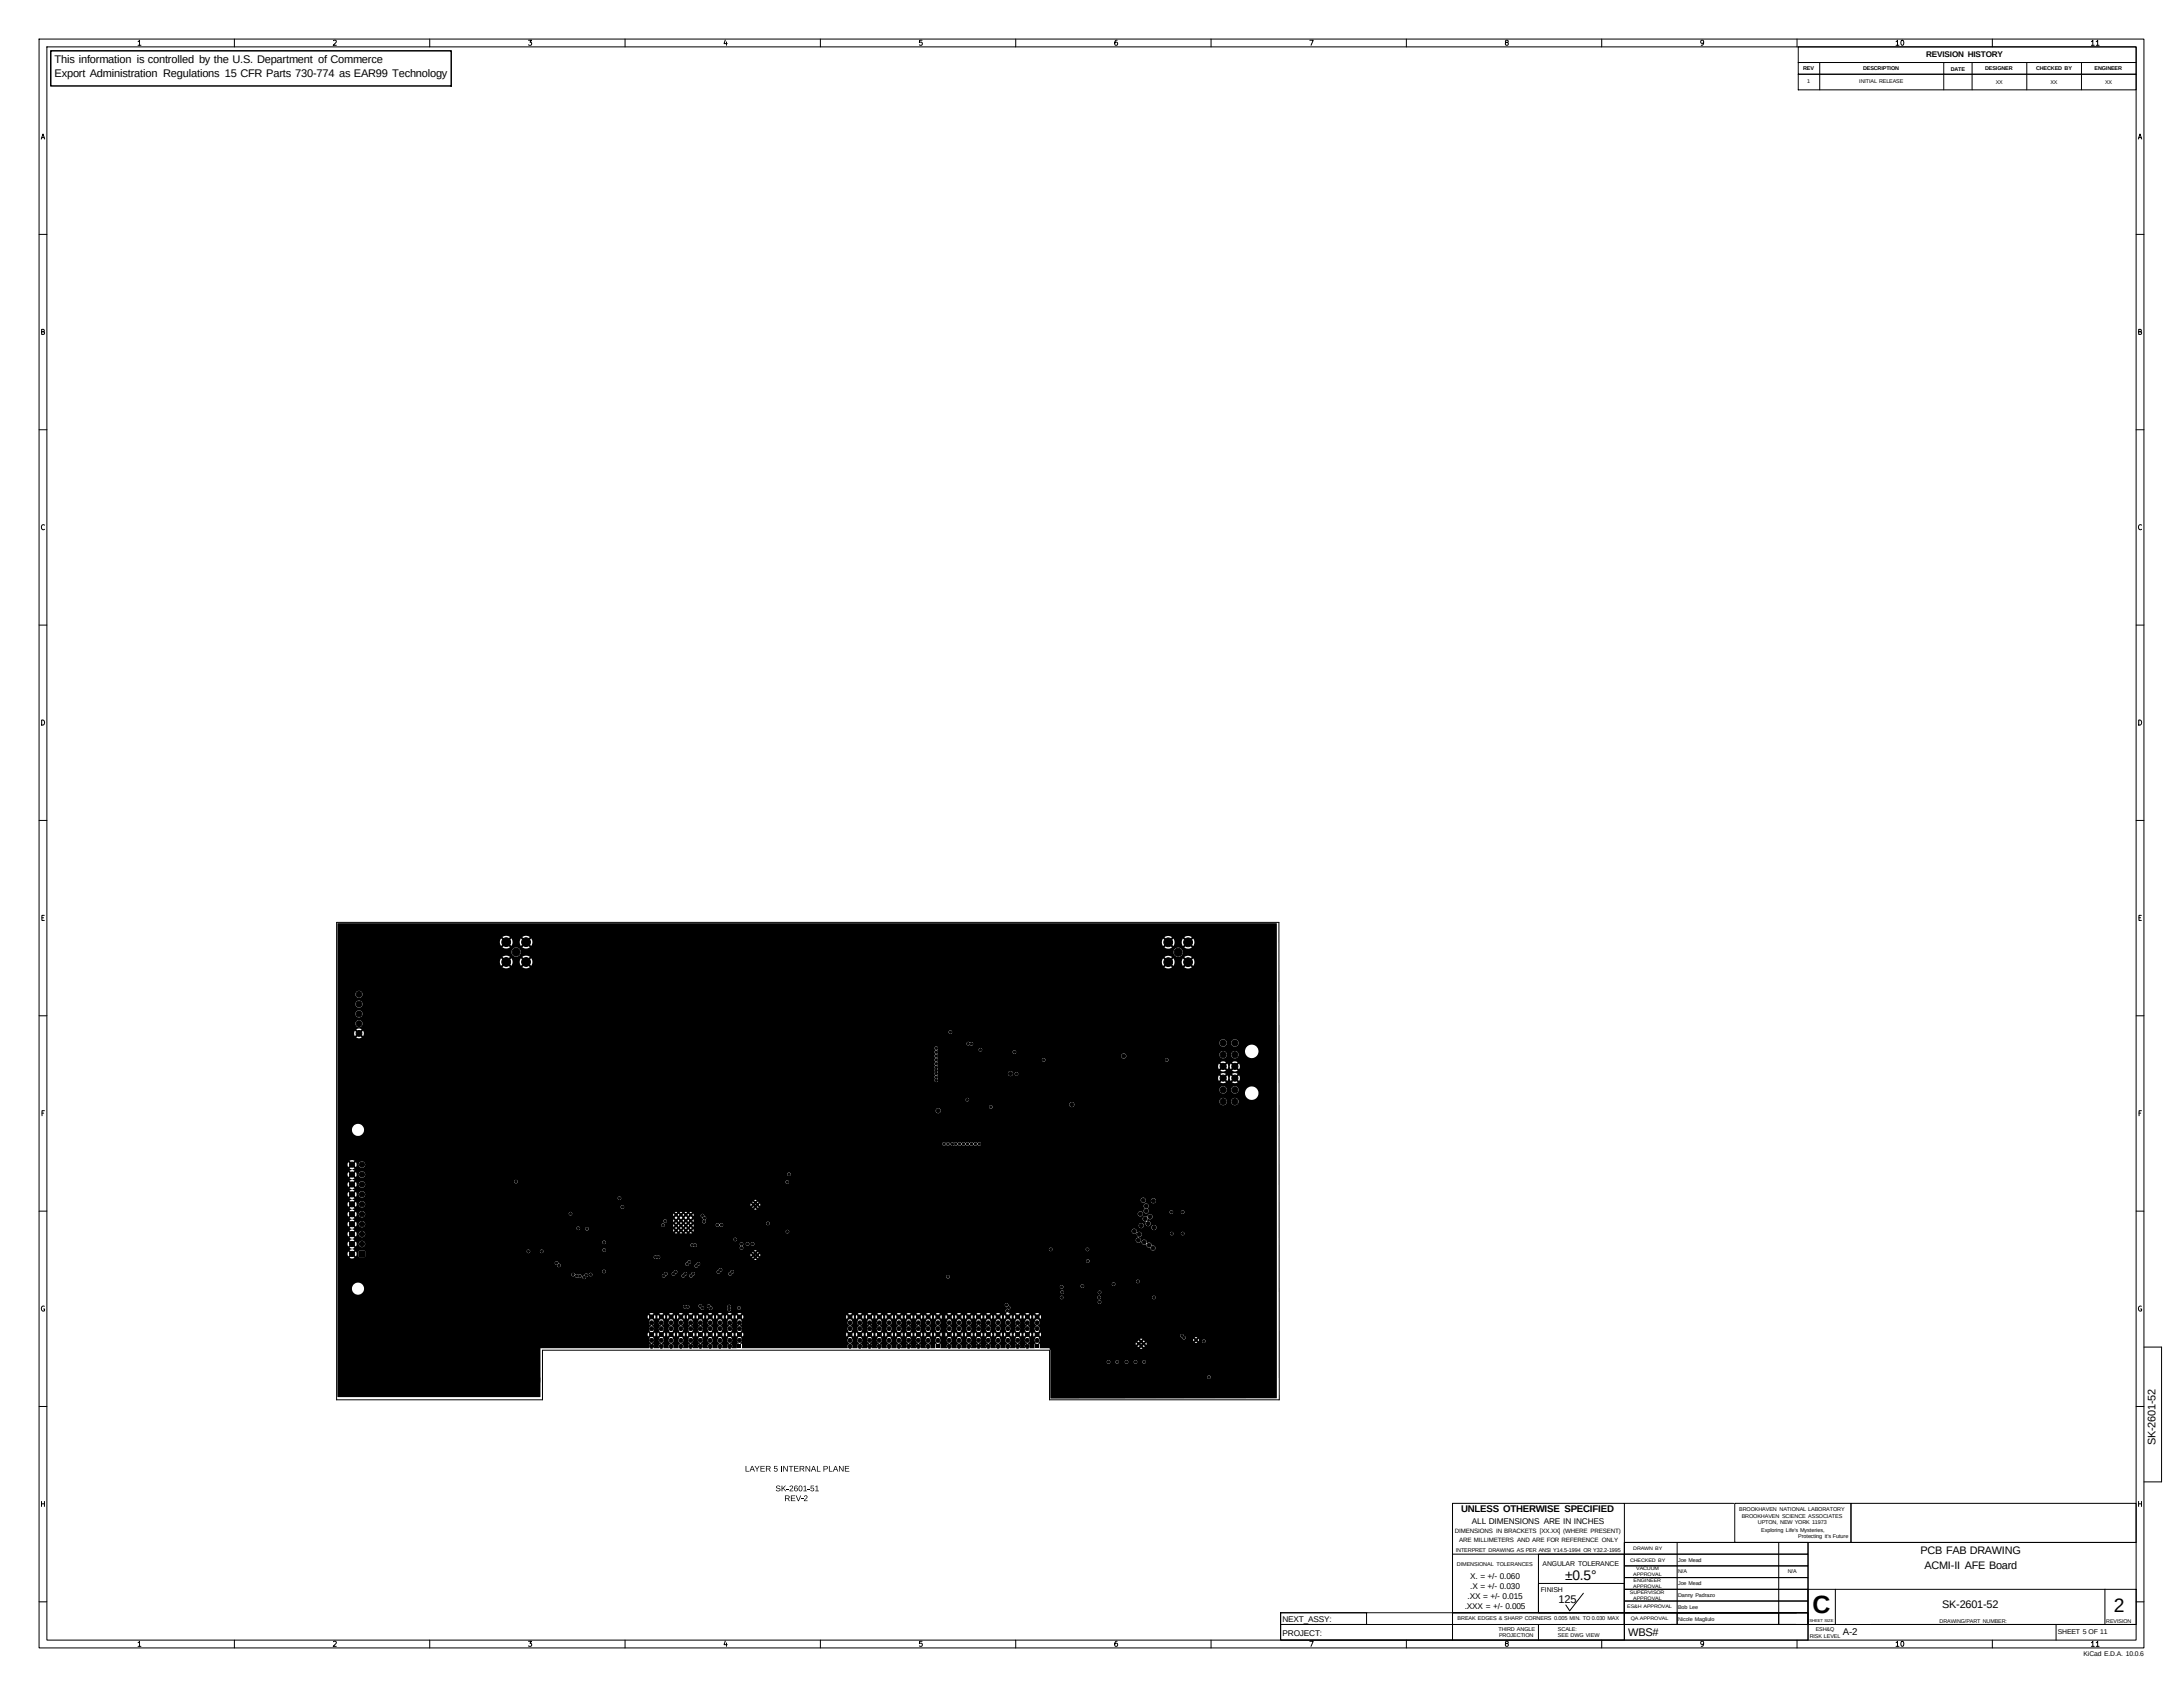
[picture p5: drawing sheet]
<svg xmlns="http://www.w3.org/2000/svg" width="559mm" height="432mm" viewBox="0 0 559 432" stroke-linecap="round" stroke-linejoin="round" font-family="sans-serif">
<defs><g id="words">
<text font-size="6.4" x="464" y="412.8">C</text>
<text font-size="5" x="541.1" y="412.6">2</text>
<text font-size="3.5" x="400.7" y="404.4">±0.5°</text>
<g font-size="2.8">
<text x="14" y="16.2">This information is controlled by the U.S. Department of Commerce</text>
<text x="14" y="19.6">Export Administration Regulations 15 CFR Parts 730-774 as EAR99 Technology</text>
<text x="551.8" y="369.9" transform="rotate(-90 551.8 369.9)">SK-2601-52</text>
<text x="491.6" y="397.8">PCB FAB DRAWING</text>
<text x="492.7" y="401.7">ACMI-II AFE Board</text>
<text x="398.9" y="410.2">125</text>
<text x="497.2" y="411.7">SK-2601-52</text>
<text x="416.8" y="418.7">WBS#</text>
</g>
<g font-size="2.5">
<text x="374" y="387.1">UNLESS OTHERWISE SPECIFIED</text>
<text x="471.7" y="418.6">A-2</text>
</g>
<g font-size="2.1">
<text x="493.1" y="14.6">REVISION HISTORY</text>
<text x="376.8" y="390">ALL DIMENSIONS ARE IN INCHES</text>
<text x="376.4" y="404.1">X. = +/- 0.060</text>
<text x="376.4" y="406.7">.X = +/- 0.030</text>
<text x="374.9" y="411.8">.XXX = +/- 0.005</text>
<text x="375.6" y="409.3">.XX = +/- 0.015</text>
<text x="328.3" y="415.2">NEXT_ASSY:</text>
<text x="328.3" y="418.7">PROJECT:</text>
</g>
<g font-size="1.8">
<text x="394.9" y="400.9">ANGULAR TOLERANCE</text>
<text x="394.4" y="407.4">FINISH</text>
<text x="526.7" y="418.2">SHEET 5 OF 11</text>
</g>
<text font-size="1.7" x="533.4" y="424">KiCad E.D.A. 10.0.6</text>
<g font-size="1.6">
<text x="372.4" y="392.3">DIMENSIONS IN BRACKETS [XX.XX] (WHERE PRESENT)</text>
<text x="373.5" y="394.8">ARE MILLIMETERS AND ARE FOR REFERENCE ONLY</text>
</g>
<g font-size="1.4">
<text x="461.6" y="17.8">REV</text>
<text x="476.9" y="17.8">DESCRIPTION</text>
<text x="508.2" y="17.8">DESIGNER</text>
<text x="521.2" y="17.8">CHECKED BY</text>
<text x="536.2" y="17.8">ENGINEER</text>
<text x="462.6" y="21.3">1</text>
<text x="475.9" y="21.3">INITIAL RELEASE</text>
<text x="499.3" y="18.1">DATE</text>
<text x="510.9" y="21.4">XX</text>
<text x="524.9" y="21.4">XX</text>
<text x="538.9" y="21.4">XX</text>
<text x="445.2" y="386.8">BROOKHAVEN NATIONAL LABORATORY</text>
<text x="445.8" y="388.5">BROOKHAVEN SCIENCE ASSOCIATES</text>
<text x="450" y="390.2">UPTON, NEW YORK 11973</text>
<text x="450.8" y="392">Exploring Life's Mysteries,</text>
<text x="460.3" y="393.7">Protecting it's Future</text>
<text x="372.6" y="397.2">INTERPRET DRAWING AS PER ANSI Y14.5-1994 OR Y32.2-1995</text>
<text x="373" y="400.7">DIMENSIONAL TOLERANCES</text>
<text x="429.6" y="399.7">Joe Mead</text>
<text x="429.6" y="402.7">N/A</text>
<text x="429.6" y="405.7">Joe Mead</text>
<text x="457.6" y="402.7">N/A</text>
<text x="429.6" y="408.7">Danny Padrazo</text>
<text x="429.6" y="411.7">Bob Lee</text>
<text x="373.1" y="414.7">BREAK EDGES &amp; SHARP CORNERS 0.005 MIN. TO 0.030 MAX</text>
<text x="383.6" y="417.4">THIRD ANGLE</text>
<text x="383.7" y="419.1">PROJECTION</text>
<text x="398.8" y="417.4">SCALE:</text>
<text x="398.8" y="419.1">SEE DWG VIEW</text>
<text x="429.6" y="414.8">Nicole Magliulo</text>
<text x="463.2" y="419.2">RISK LEVEL</text>
<text x="464.8" y="417.5">ESH&amp;Q</text>
<text x="496.5" y="415.3">DRAWING/PART NUMBER:</text>
<text x="539.2" y="415.3">REVISION</text>
</g>
<g font-size="1.3">
<text x="35" y="12">1</text>
<text x="85" y="12">2</text>
<text x="135" y="12">3</text>
<text x="185" y="12">4</text>
<text x="235" y="12">5</text>
<text x="285" y="12">6</text>
<text x="335" y="12">7</text>
<text x="385" y="12">8</text>
<text x="435" y="12">9</text>
<text x="485" y="12">10</text>
<text x="535" y="12">11</text>
<text x="10.3" y="36">A</text>
<text x="547.1" y="36">A</text>
<text x="10.2" y="86">B</text>
<text x="547" y="86">B</text>
<text x="10.2" y="136">C</text>
<text x="547" y="136">C</text>
<text x="10.2" y="186">D</text>
<text x="547" y="186">D</text>
<text x="10.3" y="236">E</text>
<text x="547.1" y="236">E</text>
<text x="10.3" y="286">F</text>
<text x="547.1" y="286">F</text>
<text x="10.2" y="336">G</text>
<text x="547" y="336">G</text>
<text x="10.2" y="386">H</text>
<text x="547" y="386">H</text>
<text x="417.3" y="399.7">CHECKED BY</text>
<text x="418.1" y="396.7">DRAWN BY</text>
<text x="418.8" y="401.9">VACUUM</text>
<text x="417.2" y="407.9">SUPERVISOR</text>
<text x="418.1" y="403.5">APPROVAL</text>
<text x="418.1" y="406.5">APPROVAL</text>
<text x="418.2" y="404.9">ENGINEER</text>
<text x="416.5" y="411.7">ES&amp;H APPROVAL</text>
<text x="418.1" y="409.5">APPROVAL</text>
<text x="417.5" y="414.7">QA APPROVAL</text>
<text x="35" y="421.8">1</text>
<text x="85" y="421.8">2</text>
<text x="135" y="421.8">3</text>
<text x="185" y="421.8">4</text>
<text x="235" y="421.8">5</text>
<text x="285" y="421.8">6</text>
<text x="335" y="421.8">7</text>
<text x="385" y="421.8">8</text>
<text x="435" y="421.8">9</text>
<text x="485" y="421.8">10</text>
<text x="535" y="421.8">11</text>
</g>
<text font-size="1.1" x="463.2" y="415.2">SHEET SIZE</text>
</g></defs>
<g fill="none" stroke="#000" stroke-width=".26">
<path d="M10 10h538.8v411.8h-538.8zM12 12h534.8v407.8h-534.8zM60 10v2M110 10v2M160 10v2M210 10v2M260 10v2M310 10v2M360 10v2M410 10v2M460 10v2M460.3 12h86.5v4h-86.5z"/>
<path d="M460.3 16h86.5v3h-86.5zM460.3 19h86.5v4h-86.5zM465.8 16v7M497.6 16v7M504.8 16v7M510 10v2M518.8 16v7M532.8 16v7M10 60h2M546.8 60h2M10 110h2M546.8 110h2"/>
<path d="M10 160h2M546.8 160h2M10 210h2M546.8 210h2M86.2 236.1h241.2l.1 122.2h-58.8v-12.7h-129.8v12.7h-52.7zM10 260h2M546.8 260h2M10 310h2M546.8 310h2M548.8 344.8h4.5v34.5h-4.5M10 360h2M546.8 360h2"/>
<path d="M371.8 397.8h44v15h-44zM371.8 384.8h44v35h-44zM393.8 397.8h22v15h-22zM415.8 397.8h47v3h-47zM415.8 394.8h47v25h-47zM415.8 394.8h47v3h-47zM415.8 384.8h28M429.3 394.8v21M444.1 384.8h29.7v10h-29.7zM455.3 394.8v21M462.8 394.8h84M473.8 384.8h73v10h-73z"/>
<path d="M10 410h2M60 419.8v2M110 419.8v2M160 419.8v2M210 419.8v2M260 419.8v2M310 419.8v2M327.8 412.8h44v7h-44zM327.8 415.8h44v4h-44zM327.8 412.8h22v3h-22zM360 419.8v2M371.8 412.8h44v7h-44z"/>
<path d="M371.8 412.8h44v3h-44zM393.8 405.3h22v7.5h-22zM393.8 415.8v4M405.3 407.8l-3.5 4.5-1-1.5M410 419.8v2M415.8 412.8h47v3h-47zM415.8 403.8h47v3h-47zM415.8 409.8h47v3h-47zM415.8 406.8h47v3h-47zM415.8 400.8h47v3h-47zM415.8 415.8h44M415.8 412.8h44"/>
<path d="M429.3 412.8h26v3h-26zM460 419.8v2M462.8 406.8h84v9h-84zM462.8 415.8v4M469.8 406.8v9M478.8 415.8h68M510 419.8v2M526.3 415.8v4M538.8 406.8v9M546.8 410h2"/>
</g>
<path d="M13 13h102.5v9h-102.5z" fill="none" stroke="#000" stroke-width=".38"/>
<g fill="#000">
<path d="M86.4 236.4l240.4-.1v121.5l-57.9 .1v-5.5h40.1a.45 .45 0 0 0 .6 .5 .45 .45 0 0 0 .2-.7 .45 .45 0 0 0-.8 .1l-40.1 .1v-3.9h14.4a.45 .45 0 0 0 .5 .6 .45 .45 0 0 0 .4-.6l1.3 .2a.45 .45 0 0 0 .5 .3 .45 .45 0 0 0 .4-.5l1.5 .2a.45 .45 0 0 0 .5 .3 .45 .45 0 0 0 .4-.5l1.4 .2a.45 .45 0 0 0 .5 .3 .45 .45 0 0 0 .4-.5l1.3 .2a.45 .45 0 0 0 .7 .3 .45 .45 0 0 0 0-.8 .45 .45 0 0 0-.7 .3l-1.3-.1a.45 .45 0 0 0-.5-.3 .45 .45 0 0 0-.4 .4l-1.4-.1a.45 .45 0 0 0-.5-.3 .45 .45 0 0 0-.4 .4l-1.5-.1a.45 .45 0 0 0-.5-.3 .45 .45 0 0 0-.4 .4l-1.3-.1a.45 .45 0 0 0-.5-.3 .45 .45 0 0 0-.4 .4h-14.4v-2.9l-.2-.4h23.7l-.3-.4-.3 .4h-23.1l-2.4-.1-.2-.5h25l.3 .2 .3-.3 .4 .1 .4-.1 .3 .3 .3-.2-.4-.4-.2 .3-.4-.2-.4 .2-.2-.3-.4 .4h-25v-.6l-.4-.1h25l.1 .4 .3-.4 .3 .2 .5-.2 .2 .2 .2-.2 .4 .2 .4-.2 .3 .4 .1-.6h13l-.3-.4-.4 .4-12.4-.1-.3 .3-.3-.1-.5 .1-.2-.2-.2 .2-.4-.1-.4 .1-.3-.3-.1 .3-25.1-.1 .5-.5h25l.4 .3 .2-.2 .4 .1 .4-.1 .2 .2 .4-.3-.3-.2-.3 .3-.4-.2-.4 .2-.3-.3-.3 .2h-25l-.1-.6h25.8l.3 .3 13.3-.1 .1 .4 .3-.3 .3 .1 .4-.1 .3 .3 .9-.1a.45 .45 0 0 0 .6 .5 .45 .45 0 0 0 .2-.7 .45 .45 0 0 0-.8 .1l-.8 .1-.1-.5-.3 .3-.3-.2-.4 .2-.3-.3-.1 .2h-13.2l.2-.2-.2-.1-26.2 .1v-.3l-.5-.5-.5 .5a1.02 1.02 0 0 0 .3 1.5l-.5 .1v1.1l-1.3-.1a.89 .89 0 0 0-.4-1.2 .87 .87 0 0 0 .4-1.4l-.5-.5-.5 .5a.96 .96 0 0 0 .4 1.5 .9 .9 0 0 0-.5 1.2l-1.4-.1a.89 .89 0 0 0-.4-1.2 .86 .86 0 0 0 .4-1.3l-.5-.6-.5 .5a.98 .98 0 0 0 .4 1.5 .91 .91 0 0 0-.5 1.2l-1.4-.1a.89 .89 0 0 0-.4-1.2 .87 .87 0 0 0 .4-1.4l-.5-.5-.5 .5a.96 .96 0 0 0 .4 1.5 .91 .91 0 0 0-.5 1.2l-1.4-.1a.89 .89 0 0 0-.4-1.2 .87 .87 0 0 0 .4-1.4l-.5-.5-.5 .5a.97 .97 0 0 0 .4 1.5 .9 .9 0 0 0-.5 1.2l-1.4-.1a.89 .89 0 0 0-.4-1.2 .86 .86 0 0 0 .4-1.3l-.5-.6-.5 .6a.87 .87 0 0 0 .4 1.4 .9 .9 0 0 0-.5 1.2l-1.4-.1a.89 .89 0 0 0-.4-1.2 .86 .86 0 0 0 .4-1.3l-.5-.6-.5 .5a.88 .88 0 0 0 .3 1.3l.1 .1a1 1 0 0 0-.5 1.3l-1.4-.1a.89 .89 0 0 0-.4-1.2 .86 .86 0 0 0 .4-1.3l-.5-.6-.5 .5a.98 .98 0 0 0 .4 1.5 .9 .9 0 0 0-.5 1.2l-1.4-.1a.9 .9 0 0 0-.4-1.2 .86 .86 0 0 0 .4-1.3l-.5-.6-.5 .5a.88 .88 0 0 0 .4 1.3v.2a.9 .9 0 0 0-.5 1.2l-1.4-.1a.89 .89 0 0 0-.4-1.2 .86 .86 0 0 0 .4-1.3l-.5-.6-.5 .5a.98 .98 0 0 0 .4 1.5 .9 .9 0 0 0-.5 1.2h-1.6l-.1-1.1-.5-.2a.95 .95 0 0 0 .4-1.4l-.5-.5-.5 .5a1.07 1.07 0 0 0 .3 1.5l-.5 .1v1.1l-1.3-.1a.89 .89 0 0 0-.4-1.2 .86 .86 0 0 0 .4-1.3l-.5-.6-.5 .5a.98 .98 0 0 0 .4 1.5 .9 .9 0 0 0-.5 1.2l-1.4-.1a.89 .89 0 0 0-.4-1.2 .86 .86 0 0 0 .4-1.3l-.5-.6-.5 .5a.88 .88 0 0 0 .4 1.3v.2a.89 .89 0 0 0-.5 1.2l-1.4-.1a.89 .89 0 0 0-.4-1.2 .86 .86 0 0 0 .4-1.3l-.5-.6-.5 .5a.98 .98 0 0 0 .4 1.5 .9 .9 0 0 0-.5 1.2l-1.4-.1a.89 .89 0 0 0-.4-1.2 .86 .86 0 0 0 .4-1.3l-.5-.6-.5 .5a.88 .88 0 0 0 .4 1.3v.2a.9 .9 0 0 0-.5 1.2l-1.4-.1a.89 .89 0 0 0-.4-1.2 .86 .86 0 0 0 .4-1.3l-.5-.6-.5 .6a.87 .87 0 0 0 .4 1.4 .9 .9 0 0 0-.5 1.2l-1.4-.1a.89 .89 0 0 0-.4-1.2 .86 .86 0 0 0 .4-1.3l-.5-.6-.5 .5a.88 .88 0 0 0 .3 1.3l.1 .1a1 1 0 0 0-.5 1.3l-1.4-.1a.89 .89 0 0 0-.4-1.2 .86 .86 0 0 0 .4-1.3l-.5-.6-.5 .5a.98 .98 0 0 0 .4 1.5 .9 .9 0 0 0-.5 1.2l-1.4-.1a.9 .9 0 0 0-.4-1.2 .86 .86 0 0 0 .4-1.3l-.5-.6-.5 .5a.88 .88 0 0 0 .4 1.3v.2a.9 .9 0 0 0-.5 1.2l-1.4-.1a.89 .89 0 0 0-.4-1.2 .86 .86 0 0 0 .4-1.3l-.5-.6-.5 .5a.98 .98 0 0 0 .4 1.5 .9 .9 0 0 0-.5 1.2h-26.9l-.2-1.1-.5-.2a.95 .95 0 0 0 .4-1.4l-.5-.5-.5 .5a1.07 1.07 0 0 0 .3 1.5l-.5 .1v1.1l-1.3-.1a.89 .89 0 0 0-.4-1.2 .86 .86 0 0 0 .4-1.3l-.5-.6-.5 .5a.98 .98 0 0 0 .4 1.5 .9 .9 0 0 0-.5 1.2l-1.4-.1a.89 .89 0 0 0-.4-1.2 .86 .86 0 0 0 .4-1.3l-.5-.6-.5 .5a.88 .88 0 0 0 .4 1.3v.2a.89 .89 0 0 0-.5 1.2l-1.4-.1a.89 .89 0 0 0-.4-1.2 .86 .86 0 0 0 .4-1.3l-.5-.6-.5 .5a.98 .98 0 0 0 .4 1.5 .9 .9 0 0 0-.5 1.2l-1.4-.1a.89 .89 0 0 0-.4-1.2 .86 .86 0 0 0 .4-1.3l-.5-.6-.5 .5a.88 .88 0 0 0 .4 1.3v.2a.9 .9 0 0 0-.5 1.2l-1.4-.1a.89 .89 0 0 0-.4-1.2 .86 .86 0 0 0 .4-1.3l-.5-.6-.5 .6a.87 .87 0 0 0 .4 1.4 .9 .9 0 0 0-.5 1.2l-1.4-.1a.89 .89 0 0 0-.4-1.2 .86 .86 0 0 0 .4-1.3l-.5-.6-.5 .5a.88 .88 0 0 0 .3 1.3l.1 .1a1 1 0 0 0-.5 1.3l-1.4-.1a.89 .89 0 0 0-.4-1.2 .86 .86 0 0 0 .4-1.3l-.5-.6-.5 .5a.98 .98 0 0 0 .4 1.5 .9 .9 0 0 0-.5 1.2l-1.4-.1a.9 .9 0 0 0-.4-1.2 .86 .86 0 0 0 .4-1.3l-.5-.6-.5 .5a.88 .88 0 0 0 .4 1.3v.2a.9 .9 0 0 0-.5 1.2l-1.4-.1a.89 .89 0 0 0-.4-1.2 .86 .86 0 0 0 .4-1.3l-.5-.6-.5 .5a.98 .98 0 0 0 .4 1.5 .9 .9 0 0 0-.5 1.2h-27.9l-.1 12.5-51.8-.1v-16h79.4l.1 .6 .5-.6 .3 .4 .4-.3 .5 .5 .2-.6h.5l.1 .6 .5-.6 .3 .4 .4-.3 .5 .5 .2-.6h.5l.1 .6 .5-.6 .3 .4 .4-.3 .5 .5 .2-.6h.5l.1 .6 .5-.6 .3 .4 .4-.3 .5 .5 .2-.6h.5l.1 .6 .5-.6 .3 .4 .4-.3 .5 .5 .2-.6h.5l.1 .6 .5-.6 .3 .4 .4-.3 .5 .5 .2-.6h.5l.1 .6 .5-.6 .3 .4 .4-.3 .5 .5 .2-.6h.5l.1 .6 .5-.6 .3 .4 .4-.3 .5 .5 .2-.6h.5l.1 .6 .5-.6 .3 .4 .4-.3 .5 .5 .2-.6h.5l.1 .6 .5-.6 .3 .4 .4-.3 .5 .5 .2-.6h26.3l.1 .6 .5-.6 .3 .4 .4-.3 .5 .5 .2-.6h.5l.1 .6 .5-.6 .3 .4 .4-.3 .5 .5 .2-.6h.5l.1 .6 .5-.6 .3 .4 .4-.3 .5 .5 .2-.6h.5l.1 .6 .5-.6 .3 .4 .4-.3 .5 .5 .2-.6h.5l.1 .6 .5-.6 .3 .4 .4-.3 .5 .5 .2-.6h.5l.1 .6 .5-.6 .3 .4 .4-.3 .5 .5 .2-.6h.5l.1 .6 .5-.6 .3 .4 .4-.3 .5 .5 .2-.6h.5l.1 .6 .5-.6 .3 .4 .4-.3 .5 .5 .2-.6h.5l.1 .6 .5-.6 .3 .4 .4-.3 .5 .5 .2-.6h.5l.1 .6 .5-.6 .3 .4 .4-.3 .5 .5 .2-.6h.9l.1 .6 .5-.6 .3 .4 .4-.3 .5 .5 .2-.6h.5l.1 .6 .5-.6 .3 .4 .4-.3 .5 .5 .2-.6h.5l.1 .6 .5-.6 .3 .4 .4-.3 .5 .5 .2-.6h.5l.1 .6 .5-.6 .3 .4 .4-.3 .5 .5 .2-.6h.5l.1 .6 .5-.6 .3 .4 .4-.3 .5 .5 .2-.6h.5l.1 .6 .5-.6 .3 .4 .4-.3 .5 .5 .2-.6h.5l.1 .6 .5-.6 .3 .4 .4-.3 .5 .5 .2-.6h.5l.1 .6 .5-.6 .3 .4 .4-.3 .5 .5 .2-.6h.5l.1 .6 .5-.6 .3 .4 .4-.3 .5 .5 .2-.6h.5l.1 .6 .6-.6 .2 .4 .4-.3 .5 .5 .2-.3h35.6l.1 .4 .3 .1a.5 .5 0 0 0 .5 .5 .5 .5 0 0 0 .5-.5h2.3l.4 .3 .3-.3h-3l-.4-.4a.52 .52 0 0 0-.4-.4 .52 .52 0 0 0-.6 .3h-35.6l-.2-.7-.5 .5-.3-.3-.4 .2-.5-.4-.1 .4h-.5l-.2-.4-.5 .5-.3-.3-.4 .2-.5-.4-.1 .4h-.5l-.2-.4-.5 .5-.3-.3-.4 .2-.5-.4-.1 .4h-.5l-.2-.4-.5 .5-.3-.3-.4 .2-.5-.4-.1 .4h-.5l-.2-.4-.5 .5-.3-.3-.4 .2-.5-.4-.1 .4h-.5l-.2-.4-.5 .5-.3-.3-.4 .2-.5-.4-.1 .4h-.5l-.2-.4-.5 .5-.3-.3-.4 .2-.5-.4-.1 .4h-.5l-.2-.4-.5 .5-.3-.3-.4 .2-.5-.4-.1 .4h-.5l-.2-.4-.5 .5-.3-.3-.4 .2-.5-.4-.1 .4h-.5l-.2-.4-.5 .5-.3-.3-.4 .2-.5-.4-.1 .4h-.9l-.2-.4-.5 .5-.3-.3-.4 .2-.5-.4-.1 .4h-.5l-.2-.4-.5 .5-.3-.3-.4 .2-.5-.4-.1 .4h-.5l-.2-.4-.5 .5-.3-.3-.4 .2-.5-.4-.1 .4h-.5l-.2-.4-.5 .5-.3-.3-.4 .2-.5-.4-.1 .4h-.5l-.2-.4-.5 .5-.3-.3-.4 .2-.5-.4-.1 .4h-.5l-.2-.4-.5 .5-.3-.3-.4 .2-.5-.4-.1 .4h-.5l-.2-.4-.5 .5-.3-.3-.4 .2-.5-.4-.1 .4h-.5l-.2-.4-.5 .5-.3-.3-.4 .2-.5-.4-.1 .4h-.5l-.2-.4-.5 .5-.3-.3-.4 .2-.5-.4-.1 .4h-.5l-.2-.4-.5 .5-.3-.3-.4 .2-.5-.4-.1 .4h-26.3l-.2-.4-.5 .5-.3-.3-.4 .2-.5-.4-.1 .4h-.5l-.2-.4-.5 .5-.3-.3-.4 .2-.5-.4-.1 .4h-.5l-.2-.4-.5 .5-.3-.3-.4 .2-.5-.4-.1 .4h-.5l-.2-.4-.5 .5-.3-.3-.4 .2-.5-.4-.1 .4h-.5l-.2-.4-.5 .5-.3-.3-.4 .2-.5-.4-.1 .4h-.5l-.2-.4-.5 .5-.3-.3-.4 .2-.5-.4-.1 .4h-.5l-.2-.4-.5 .5-.3-.3-.4 .2-.5-.4-.1 .4h-.5l-.2-.4-.5 .5-.3-.3-.4 .2-.5-.4-.1 .4h-.5l-.2-.4-.5 .5-.3-.3-.4 .2-.5-.4-.1 .4h-.5l-.2-.4-.5 .5-.3-.3-.4 .2-.5-.4-.1 .4h-79.4v-2.9h79.7l.6 .8a.85 .85 0 0 0-.4 1.3l.5 .5 .5-.5a.96 .96 0 0 0-.3-1.2l-.1-.2 .5-.7h1.2l.6 .7a.96 .96 0 0 0-.4 1.4l.5 .5 .5-.5a.88 .88 0 0 0-.4-1.3l.5-.8h1.2l.6 .7a.96 .96 0 0 0-.4 1.4l.5 .5 .5-.5a.98 .98 0 0 0-.4-1.4l.5-.7h1.2l.6 .8a.85 .85 0 0 0-.4 1.3l.5 .5 .5-.5a.96 .96 0 0 0-.4-1.4l.5-.7h1.2l.6 .8a.85 .85 0 0 0-.4 1.3l.5 .5 .5-.5a.98 .98 0 0 0-.4-1.4l.5-.7h1.2l.6 .7a.96 .96 0 0 0-.4 1.4l.5 .5 .5-.5a.98 .98 0 0 0-.4-1.4l.5-.7h1.2l.6 .7a.96 .96 0 0 0-.4 1.4l.5 .5 .5-.5a.98 .98 0 0 0-.4-1.4l.5-.7h1.2l.6 .8a.85 .85 0 0 0-.4 1.3l.5 .5 .5-.5a.98 .98 0 0 0-.4-1.4l.5-.7h1.2l.6 .7a.96 .96 0 0 0-.4 1.4l.5 .5 .5-.5a.98 .98 0 0 0-.4-1.4l.5-.7h1.2l.6 .7a.96 .96 0 0 0-.4 1.4l.5 .5 .5-.5a.98 .98 0 0 0-.4-1.4l.5-.7h27l.6 .7a.96 .96 0 0 0-.4 1.4l.5 .5 .5-.5a.96 .96 0 0 0-.3-1.2l-.1-.2 .5-.7h1.2l.6 .7a.96 .96 0 0 0-.4 1.4l.5 .5 .5-.5a.88 .88 0 0 0-.4-1.3l.5-.8h1.2l.6 .7a.96 .96 0 0 0-.4 1.4l.5 .5 .5-.5a.98 .98 0 0 0-.4-1.4l.5-.7h1.2l.6 .8a.85 .85 0 0 0-.4 1.3l.5 .5 .5-.5a.96 .96 0 0 0-.4-1.4l.5-.7h1.2l.6 .8a.85 .85 0 0 0-.4 1.3l.5 .5 .5-.5a.98 .98 0 0 0-.4-1.4l.5-.7h1.2l.6 .7a.96 .96 0 0 0-.4 1.4l.5 .5 .5-.5a.98 .98 0 0 0-.4-1.4l.5-.7h1.2l.6 .7a.96 .96 0 0 0-.4 1.4l.5 .5 .5-.5a.98 .98 0 0 0-.4-1.4l.5-.7h1.2l.6 .8a.85 .85 0 0 0-.4 1.3l.5 .5 .5-.5a.98 .98 0 0 0-.4-1.4l.5-.7h1.2l.6 .7a.96 .96 0 0 0-.4 1.4l.5 .5 .5-.5a.98 .98 0 0 0-.4-1.4l.5-.7h1.2l.6 .7a.96 .96 0 0 0-.4 1.4l.5 .5 .5-.5a.98 .98 0 0 0-.4-1.4l.5-.7h1.6l.6 .7a.96 .96 0 0 0-.4 1.4l.5 .5 .5-.5a.96 .96 0 0 0-.3-1.2l-.1-.2 .5-.7h1.2l.6 .7a.96 .96 0 0 0-.4 1.4l.5 .5 .5-.5a.88 .88 0 0 0-.4-1.3l.5-.8h1.2l.6 .7a.96 .96 0 0 0-.4 1.4l.5 .5 .5-.5a.98 .98 0 0 0-.4-1.4l.5-.7h1.2l.6 .8a.85 .85 0 0 0-.4 1.3l.5 .5 .5-.5a.96 .96 0 0 0-.4-1.4l.5-.7h1.2l.6 .8a.85 .85 0 0 0-.4 1.3l.5 .5 .5-.5a.98 .98 0 0 0-.4-1.4l.5-.7h1.2l.6 .7a.97 .97 0 0 0-.4 1.4l.5 .5 .5-.5a.98 .98 0 0 0-.4-1.4l.5-.7h1.2l.6 .7a.96 .96 0 0 0-.4 1.4l.5 .5 .5-.5a.98 .98 0 0 0-.4-1.4l.5-.7h1.2l.6 .7a.96 .96 0 0 0-.4 1.4l.5 .5 .5-.5a.99 .99 0 0 0-.4-1.4l.5-.7h1.2l.6 .7a.96 .96 0 0 0-.4 1.4l.5 .5 .5-.5a.98 .98 0 0 0-.4-1.4l.5-.7h1.2l.6 .7a.97 .97 0 0 0-.4 1.4l.5 .5 .5-.5a.98 .98 0 0 0-.4-1.4 .85 .85 0 0 0 .4-1.3l-.5-.6-.5 .5-.2 .7h-1.2l-.1-.7-.5-.5-.5 .5-.2 .7h-1.2l-.1-.7-.5-.5-.5 .5-.2 .7h-1.2l-.1-.7-.5-.5-.5 .5-.2 .7h-1.2l-.1-.7-.5-.5-.5 .5-.2 .7h-1.2l-.1-.7-.5-.5-.5 .5-.2 .7h-1.2l-.1-.7-.5-.5-.5 .5-.2 .7h-1.2l-.1-.7-.5-.5-.5 .5-.2 .7h-1.2l-.1-.7-.5-.5-.5 .5-.2 .7h-1.2l-.1-.7-.5-.5-.5 .5-.2 .7h-1.6l-.1-.7-.5-.5-.5 .5-.2 .7h-1.2l-.1-.7-.5-.5-.5 .5-.2 .7h-1.2l-.1-.7-.5-.5-.5 .5-.2 .7h-1.2l-.1-.7-.5-.5-.5 .5-.2 .7h-1.2l-.1-.7-.5-.5-.5 .5-.2 .7h-1.2l-.1-.7-.5-.5-.5 .5-.2 .7h-1.2l-.1-.7-.5-.5-.5 .5-.2 .7h-1.2l-.1-.7-.5-.5-.5 .5-.2 .7h-1.2l-.1-.7-.5-.5-.5 .5-.2 .7h-1.2l-.1-.7-.5-.5-.5 .5-.2 .7h-27l-.1-.7-.5-.5-.5 .5-.2 .7h-1.2l-.1-.7-.5-.5-.5 .5-.2 .7h-1.2l-.1-.7-.5-.5-.5 .5-.2 .7h-1.2l-.1-.7-.5-.5-.5 .5-.2 .7h-1.2l-.1-.7-.5-.5-.5 .5-.2 .7h-1.2l-.1-.7-.5-.5-.5 .5-.2 .7h-1.2l-.1-.7-.5-.5-.5 .5-.2 .7h-1.2l-.1-.7-.5-.5-.5 .5-.2 .7h-1.2l-.1-.7-.5-.5-.5 .5-.2 .7h-1.2l-.1-.7-.5-.5-.5 .5-.2 .7h-79.7v-1.6h79.4l.1 .6 .5-.6 .3 .4 .4-.3 .5 .5 .2-.6h.5l.1 .6 .5-.6 .3 .4 .4-.3 .5 .5 .2-.6h.5l.1 .6 .5-.6 .3 .4 .4-.3 .5 .5 .2-.6h.5l.1 .6 .5-.6 .3 .4 .4-.3 .5 .5 .2-.6h.5l.1 .6 .5-.6 .3 .4 .4-.3 .5 .5 .2-.6h.5l.1 .6 .5-.6 .3 .4 .4-.3 .5 .5 .2-.6h.5l.1 .6 .5-.6 .3 .4 .4-.3 .5 .5 .2-.6h.5l.1 .6 .5-.6 .3 .4 .4-.3 .5 .5 .2-.6h.5l.1 .6 .5-.6 .3 .4 .4-.3 .5 .5 .2-.6h.5l.1 .6 .5-.6 .3 .4 .4-.3 .5 .5 .2-.6h26.3l.1 .6 .5-.6 .3 .4 .4-.3 .5 .5 .2-.6h.5l.1 .6 .5-.6 .3 .4 .4-.3 .5 .5 .2-.6h.5l.1 .6 .5-.6 .3 .4 .4-.3 .5 .5 .2-.6h.5l.1 .6 .5-.6 .3 .4 .4-.3 .5 .5 .2-.6h.5l.1 .6 .5-.6 .3 .4 .4-.3 .5 .5 .2-.6h.5l.1 .6 .5-.6 .3 .4 .4-.3 .5 .5 .2-.6h.5l.1 .6 .5-.6 .3 .4 .4-.3 .5 .5 .2-.6h.5l.1 .6 .5-.6 .3 .4 .4-.3 .5 .5 .2-.6h.5l.1 .6 .5-.6 .3 .4 .4-.3 .5 .5 .2-.6h.5l.1 .6 .5-.6 .3 .4 .4-.3 .5 .5 .2-.6h.9l.1 .6 .5-.6 .3 .4 .4-.3 .5 .5 .2-.6h.5l.1 .6 .5-.6 .3 .4 .4-.3 .5 .5 .2-.6h.5l.1 .6 .5-.6 .3 .4 .4-.3 .5 .5 .2-.6h.5l.1 .6 .5-.6 .3 .4 .4-.3 .5 .5 .2-.6h.5l.1 .6 .5-.6 .3 .4 .4-.3 .5 .5 .2-.6h.5l.1 .6 .5-.6 .3 .4 .4-.3 .5 .5 .2-.6h.5l.1 .6 .5-.6 .3 .4 .4-.3 .5 .5 .2-.6h.5l.1 .6 .5-.6 .3 .4 .4-.3 .5 .5 .2-.6h.5l.1 .6 .5-.6 .3 .4 .4-.3 .5 .5 .2-.6h.5l.1 .6 .5-.6 .3 .4 .4-.3 .5 .5 .2-.4-.2-.6-.5 .5-.3-.3-.4 .2-.5-.4-.1 .4h-.5l-.2-.4-.5 .5-.3-.3-.4 .2-.5-.4-.1 .4h-.5l-.2-.4-.5 .5-.3-.3-.4 .2-.5-.4-.1 .4h-.5l-.2-.4-.5 .5-.3-.3-.4 .2-.5-.4-.1 .4h-.5l-.2-.4-.5 .5-.3-.3-.4 .2-.5-.4-.1 .4h-.5l-.2-.4-.5 .5-.3-.3-.4 .2-.5-.4-.1 .4h-.5l-.2-.4-.5 .5-.3-.3-.4 .2-.5-.4-.1 .4h-.5l-.2-.4-.5 .5-.3-.3-.4 .2-.5-.4-.1 .4h-.5l-.2-.4-.5 .5-.3-.3-.4 .2-.5-.4-.1 .4h-.5l-.2-.4-.5 .5-.3-.3-.4 .2-.5-.4-.1 .4h-.9l-.2-.4-.5 .5-.3-.3-.4 .2-.5-.4-.1 .4h-.5l-.2-.4-.5 .5-.3-.3-.4 .2-.5-.4-.1 .4h-.5l-.2-.4-.5 .5-.3-.3-.4 .2-.5-.4-.1 .4h-.5l-.2-.4-.5 .5-.3-.3-.4 .2-.5-.4-.1 .4h-.5l-.2-.4-.5 .5-.3-.3-.4 .2-.5-.4-.1 .4h-.5l-.2-.4-.5 .5-.3-.3-.4 .2-.5-.4-.1 .4h-.5l-.2-.4-.5 .5-.3-.3-.4 .2-.5-.4-.1 .4h-.5l-.2-.4-.5 .5-.3-.3-.4 .2-.5-.4-.1 .4h-.5l-.2-.4-.5 .5-.3-.3-.4 .2-.5-.4-.1 .4h-.5l-.2-.4-.5 .5-.3-.3-.4 .2-.5-.4-.1 .4h-26.3l-.2-.4-.5 .5-.3-.3-.4 .2-.5-.4-.1 .4h-.5l-.2-.4-.5 .5-.3-.3-.4 .2-.5-.4-.1 .4h-.5l-.2-.4-.5 .5-.3-.3-.4 .2-.5-.4-.1 .4h-.5l-.2-.4-.5 .5-.3-.3-.4 .2-.5-.4-.1 .4h-.5l-.2-.4-.5 .5-.3-.3-.4 .2-.5-.4-.1 .4h-.5l-.2-.4-.5 .5-.3-.3-.4 .2-.5-.4-.1 .4h-.5l-.2-.4-.5 .5-.3-.3-.4 .2-.5-.4-.1 .4h-.5l-.2-.4-.5 .5-.3-.3-.4 .2-.5-.4-.1 .4h-.5l-.2-.4-.5 .5-.3-.3-.4 .2-.5-.4-.1 .4h-.5l-.2-.4-.5 .5-.3-.3-.4 .2-.5-.4-.1 .4h-79.4v-.8h79.9l.5 .5 .5-.5h1.5l.5 .5 .5-.5h1.5l.5 .5 .5-.5h1.5l.5 .5 .5-.5h1.5l.5 .5 .5-.5h1.5l.5 .5 .5-.5h1.5l.5 .5 .5-.5h1.5l.5 .5 .5-.5h1.5l.5 .5 .5-.5h1.5l.5 .5 .5-.5h27.3l.5 .5 .5-.5h1.5l.5 .5 .5-.5h1.5l.5 .5 .5-.5h1.5l.5 .5 .5-.5h1.5l.5 .5 .5-.5h1.5l.5 .5 .5-.5h1.5l.5 .5 .5-.5h1.5l.5 .5 .5-.5h1.5l.5 .5 .5-.5h1.5l.5 .5 .5-.5h1.9l.5 .5 .5-.5h1.5l.5 .5 .5-.5h1.5l.5 .5 .5-.5h1.5l.5 .5 .5-.5h1.5l.5 .5 .5-.5h1.5l.5 .5 .5-.5-.4-.1-.6 .1-1.9-.1-.6 .1-1.9-.1-.6 .1-1.9-.1-.6 .1-1.9-.1-.6 .1-1.9-.1-.6 .1-2.3-.1-.6 .1-1.9-.1-.6 .1-1.9-.1-.6 .1-1.9-.1-.6 .1-1.9-.1-.6 .1-1.9-.1-.6 .1-1.9-.1-.6 .1-1.9-.1-.6 .1-1.9-.1-.6 .1-1.9-.1-.6 .1h-27.3l-.4-.1-.6 .1-1.9-.1-.6 .1-1.9-.1-.6 .1-1.9-.1-.6 .1-1.9-.1-.6 .1-1.9-.1-.6 .1-1.9-.1-.6 .1-1.9-.1-.6 .1-1.9-.1-.6 .1-1.9-.1-.6 .1h-79.9v-1.8l88.4 .1a.64 .64 0 0 0 1 .3 .45 .45 0 0 0 .6 0 .45 .45 0 0 0 0-.6h2.4l.1 .3 .3 .2a.48 .48 0 0 0 .4 .6 .48 .48 0 0 0 .5-.4 .48 .48 0 0 0-.3-.6h-.1h1.3v.3l.3 .2a.51 .51 0 0 0 .6 .5 .51 .51 0 0 0 .5-.6l-.5-.3h4.3l.1 .3a.51 .51 0 0 0 0 .7 .51 .51 0 0 0 .8-.1l-.1-.6 1.7 .2a.45 .45 0 0 0 .7 .3 .45 .45 0 0 0 0-.8 .45 .45 0 0 0-.7 .3h-1.7a.45 .45 0 0 0-.2-.7 .45 .45 0 0 0-.6 .4h-4.3l-.3-.5h75.6l.2 .5a.51 .51 0 0 1 .4 .4 .51 .51 0 0 1-.4 .5v.4l.3 .3-.2 .2 .5 .5 .5-.5h1.5l.5 .5 .5-.5h1.5l.5 .5 .5-.5h1.5l.5 .5 .5-.5-.4-.1-7.1 .1-.4-.2 .2-.7a.63 .63 0 0 0 .3-.7 .63 .63 0 0 0-.5-.5 .45 .45 0 0 0-.4-.6 .45 .45 0 0 0-.5 .4h-75.9l-.3 .4h-1.3a.46 .46 0 0 0-.4-.5 .46 .46 0 0 0-.5 .4l-3.6-.2-.4 .4h-88.4v-1.2l194.6 .2a.45 .45 0 0 0 .7 .3 .45 .45 0 0 0 0-.8 .45 .45 0 0 0-.7 .3h-194.6v-1.2l184.9 .2a.45 .45 0 0 0 .5 .3 .45 .45 0 0 0 .4-.5l8.7 .2a.45 .45 0 0 0 .5 .3 .45 .45 0 0 0 .4-.5l13.1 .2a.45 .45 0 0 0 .7 .3 .45 .45 0 0 0 0-.8 .45 .45 0 0 0-.7 .3l-13.1-.1a.45 .45 0 0 0-.5-.3 .45 .45 0 0 0-.4 .4l-8.7-.1a.45 .45 0 0 0-.5-.3 .45 .45 0 0 0-.4 .4h-184.9v-2.3h3.7v.3a1.55 1.55 0 0 0 1.2 1.3 1.55 1.55 0 0 0 1.6-.6l178.6 .1a.45 .45 0 0 0 .4 .4 .45 .45 0 0 0 .5-.5l8.6 .2a.45 .45 0 0 0 .7 .3 .45 .45 0 0 0 0-.8 .45 .45 0 0 0-.7 .3h-8.6a.45 .45 0 0 0-.5-.4 .45 .45 0 0 0-.4 .4h-178.6l.3-.7-.1-.7h178.2a.45 .45 0 0 0 .6 .5 .45 .45 0 0 0 .2-.7l4.5 .2a.45 .45 0 0 0 .7 .3 .45 .45 0 0 0 0-.8 .45 .45 0 0 0-.7 .3h-4.5a.45 .45 0 0 0-.5-.1 .45 .45 0 0 0-.3 .3h-178.2l-.5-.7 192 .2a.45 .45 0 0 0 .7 .3 .45 .45 0 0 0 0-.8 .45 .45 0 0 0-.7 .3l-192.1-.1a1.55 1.55 0 0 0-2.4 1.2h-3.7v-1.8l204.4 .2a.45 .45 0 0 0 .7 .3 .45 .45 0 0 0 0-.8 .45 .45 0 0 0-.7 .3h-204.4v-1.7l59.9 .1a.68 .68 0 0 0 .9 .3l.4 .4 .4-.1 .5 .2 .6-.2a.52 .52 0 0 0 .5 .5 .52 .52 0 0 0 .5-.5 .45 .45 0 0 0 .4-.7l.2 .1a.45 .45 0 0 0 .4 .4 .45 .45 0 0 0 .5-.2l17.8 .1a.54 .54 0 0 0 .6 .4 .54 .54 0 0 0 .5-.5l.4-.5h1l.1 .3 .3 .2h2.1a.48 .48 0 0 0 .5 .5 .48 .48 0 0 0 .5-.5l1 .1a.45 .45 0 0 0 .4 .4 .45 .45 0 0 0 .5-.3l64.9 .2a.45 .45 0 0 0 .7 .3 .45 .45 0 0 0 0-.8 .45 .45 0 0 0-.7 .3h-64.9l.1-.2a.49 .49 0 0 0 .5-.5 .49 .49 0 0 0-.6-.5 .49 .49 0 0 0-.4 .6l-.5 .4h-1a.48 .48 0 0 0 .4-.5 .48 .48 0 0 0-.5-.5 .48 .48 0 0 0-.4 .6l-.5 .4h-1.9l.8-.7 .1-.3h10a.45 .45 0 0 0 .6 .5l2.4 .1a.54 .54 0 0 0 .6 .4 .54 .54 0 0 0 .5-.5 .48 .48 0 0 0 .3-.6 .48 .48 0 0 0-.6-.3 .48 .48 0 0 0-.3 .5l-.5 .4h-2.4l.3-.4a.53 .53 0 0 0 .6-.5 .53 .53 0 0 0-.5-.5 .53 .53 0 0 0-.5 .5l-.5 .4h-10a.54 .54 0 0 0-.6-.4 .54 .54 0 0 0-.5 .5l-.4 .4h-1a.54 .54 0 0 0-.6-.4 .54 .54 0 0 0-.5 .5l-.4 .4-17.8-.1a.45 .45 0 0 0-.3-.6 .45 .45 0 0 0-.6 .4l-.3-.1a.6 .6 0 0 0-.9 .4l-.4 .4-.3-.1a.54 .54 0 0 0-.2-.6 .54 .54 0 0 0-.6 .1l-.9-.2a.45 .45 0 0 0-.5-.3 .45 .45 0 0 0-.3 .4h-59.9v-.8l67.8 .1a.45 .45 0 0 0 .7 .3 .45 .45 0 0 0 0-.7 .45 .45 0 0 0-.7 .3h-67.8v-2.2h55.6l.1 .4 .4 .1a.5 .5 0 0 0 .5 .6 .5 .5 0 0 0 .5-.6l-.2-.2h32.1a.45 .45 0 0 0 .7 .5l1.7 .1a.54 .54 0 0 0 .6 .3 .54 .54 0 0 0 .4-.5 .48 .48 0 0 0 .3-.5 .48 .48 0 0 0-.6-.4 .48 .48 0 0 0-.3 .6l-.4 .4h-1.7l.4-.5a.45 .45 0 0 0 .3-.8l101.2 .2a.45 .45 0 0 0 .7 .3 .45 .45 0 0 0 0-.8 .45 .45 0 0 0-.7 .3h-101.2l-.4-.1-1 .9-32.4-.1a.49 .49 0 0 0-.4-.6 .49 .49 0 0 0-.6 .4h-55.6v-.8h107.3l-.3-.3-.4 .3h-106.6v-24.4h2.6l.1 .7 .6-.5 .3 .4-.5 .5 .6 .2-.6 .4 .5 .5-.3 .3-.6-.5-.1 .5 .1 .8 .6-.5 .3 .3-.5 .5 .6 .3-.6 .3 .5 .5-.3 .4-.6-.5-.1 .5 .1 .7 .6-.5 .3 .3-.5 .6 .6 .2-.6 .3 .5 .5-.3 .4-.6-.5-.1 .5 .1 .7 .6-.5 .3 .4-.5 .5 .6 .3-.6 .3 .5 .5-.3 .3-.6-.5-.1 .6 .1 .7 .6-.5 .3 .3-.5 .5 .6 .3-.6 .3 .5 .5-.3 .4-.6-.5-.1 .5 .1 .7 .6-.5 .3 .4-.5 .5 .6 .2-.6 .4 .5 .5-.3 .3-.6-.5-.1 .5 .1 .8 .6-.5 .3 .3-.5 .5 .6 .3-.6 .3 .5 .5-.3 .4-.6-.5-.1 .5 .1 .7 .6-.5 .3 .3-.5 .6 .6 .2-.6 .3 .5 .5-.3 .4-.6-.5-.1 .5 .1 .7 .6-.5 .3 .4-.5 .5 .6 .3-.6 .3 .5 .5-.3 .3-.6-.5-.1 .6 .1 .7 .6-.5 .3 .3-.5 .5 .3 .2 .9-.2-.3-.3 1.6 .2 75.3-.1a.6 .6 0 0 0 1 .5 .45 .45 0 0 0 .7-.3h23.6l.1 .2 .3-.4h.2l.1 .2 .4-.2 .3 .4 .2-.2-.3-.3-.4 .1-.1-.1h-.5l-.3 .3h-23.6a.6 .6 0 0 0-.9-.5h-.5l-.3 .3h-73.9l.1-.5h98.6l.1 .4 .3-.4 .3 .2 .2-.2 .4 .2 .3-.2 .1 .2 .4-.2 .3 .4 .1-.3-.1-.4-.3 .3-.3-.1-1.4 .1-.3-.3-.1 .3h-98.6v-1h41.3a.45 .45 0 0 0 .5 .6 .45 .45 0 0 0 .4-.6l2.5 .2a.45 .45 0 0 0 .3 .3 .45 .45 0 0 0 .5-.1h53.6l.3 .3 .3-.2 .2 .2 .1-.2 .4 .2 .3-.3-.2-.2-.3 .3-.3-.1-.4 .1-.3-.3-.1 .2h-53.6l.1-.4-.2-.3h15.3a.45 .45 0 0 0 .4 .5 .45 .45 0 0 0 .5-.3h37.9l.4 .3 .3-.3-38.6-.1a.45 .45 0 0 0-.4-.5 .45 .45 0 0 0-.5 .4l-15.6-.1-.4 .4-2.5-.1a.45 .45 0 0 0-.5-.3 .45 .45 0 0 0-.4 .4l-42.8-.1-.1 1.5h-1.5l-.2-.2 .4-.3 .5 .5 .2-.7-.2-.6-.5 .5-.4-.3 .5-.5-.5-.3 .5-.3-.5-.5 .4-.4 .5 .5 .2-.7h.6v.2a.81 .81 0 0 0 .7 .7 .81 .81 0 0 0 .8-.5l83.3 .1a.64 .64 0 0 0 1 .3 .45 .45 0 0 0 .6-.1 .45 .45 0 0 0-.1-.6h11.2l.2 .5a.47 .47 0 0 0-.2 .7 .47 .47 0 0 0 .7 .1l78.4 .2a.45 .45 0 0 0 .5 .3 .45 .45 0 0 0 .4-.5l8.5 .2a.45 .45 0 0 0 .7 .3 .45 .45 0 0 0 0-.8 .45 .45 0 0 0-.7 .3l-8.5-.1a.45 .45 0 0 0-.5-.3 .45 .45 0 0 0-.4 .4h-78.4l.2-.4-.3-.4 .2-.6 .7 .2a.45 .45 0 0 0 .5 .3 .45 .45 0 0 0 .4-.5l.4 .2a.45 .45 0 0 0 .7 .3 .45 .45 0 0 0 0-.8 .45 .45 0 0 0-.7 .3l-.4-.1a.45 .45 0 0 0-.5-.3 .45 .45 0 0 0-.4 .4h-.7a.45 .45 0 0 0-.4-.3 .45 .45 0 0 0-.4 .4l-11.5-.1-.3 .1-.5-.1-.4 .4h-83.3l-.1-.8h60.9a.45 .45 0 0 0 .6 .5 .45 .45 0 0 0 .2-.7 .45 .45 0 0 0-.8 .1l-60.9 .1a.81 .81 0 0 0-.9-.3 .81 .81 0 0 0-.5 .7h-.6l-.2-.5-.5 .5-.4-.4 .5-.5-.5-.2h97.6a.45 .45 0 0 0 .5 .5 .45 .45 0 0 0 .2-.8 .45 .45 0 0 0-.7 .2l-97.6 .1 .5-.3-.5-.6 .4-.3 .5 .5 .2-.7h.6a.81 .81 0 0 0 .8 .9 .81 .81 0 0 0 .7-1.1h83.7l-.3-.3-.3 .3h-.6l-.3-.3-.4 .3h-.6l-.3-.3-.3 .3h-.6l-.3-.3-.4 .3h-79.3a.81 .81 0 0 0-.8-.5 .81 .81 0 0 0-.7 .7h-.6l-.2-.5-.5 .5-.4-.4 .5-.5-.5-.2v-.2l.5-.2h56.9a.45 .45 0 0 0 .4 .5 .45 .45 0 0 0 .5-.3l1.3 .1a.45 .45 0 0 0 .7 .3h21.8l.1 .4 .3-.4 .3 .2 .4-.2 .3 .3 .2-.3 .4 .2 .4-.2 .2 .3 .3-.3 .3 .2 .4-.2 .3 .3 .2-.3 .4 .2 .4-.2 .3 .4 23.6-.1a.45 .45 0 0 0 .4 .5 .45 .45 0 0 0 .5-.5h87.7l.4 .6 .9-.2 .1 .7 .4 .4a.7 .7 0 0 0-.8 .8 .7 .7 0 0 0 1 .5h.5l.5 .6 .7-.2 .3 .8 .6 .1a.86 .86 0 0 0 1.1 .7 .65 .65 0 0 0 .3-.8 .65 .65 0 0 0-.8-.4 .88 .88 0 0 0-1.2-.6h-.2a.67 .67 0 0 0-.5-.9 .67 .67 0 0 0-.8 .7h-.4a.81 .81 0 0 0-.2-1.3l.5-.3 .1-.7h7.3a.45 .45 0 0 0 .4 .5 .45 .45 0 0 0 .5-.5l1.9 .1a.45 .45 0 0 0 .7 .3 .45 .45 0 0 0 0-.7 .45 .45 0 0 0-.7 .3l-1.9-.1a.45 .45 0 0 0-.5-.3 .45 .45 0 0 0-.4 .4h-7.3l-.5-.4-.7 .2a.68 .68 0 0 0-.5-1 .68 .68 0 0 0-.8 .7h-87.7a.45 .45 0 0 0-.4-.4 .45 .45 0 0 0-.5 .4h-23.6v-.6l-.3 .3-.4-.1-.4 .1-.2-.2-.3 .2-.3-.1-.4 .1-.3-.2-.2 .2-.4-.1-.4 .1-.2-.2-.3 .2-.3-.1-.4 .1-.3-.3-.1 .3h-21.8l.2-.6h22.1l.3 .3 .2-.3h.7l.3 .3 .3-.3h.7l.3 .3 .2-.3h.7l.3 .3 .3-.3-.3-.3-.3 .3h-.7l-.2-.3-.3 .3h-.7l-.3-.3-.3 .3h-.7l-.2-.3-.3 .3h-22.1a.45 .45 0 0 0-.5-.2 .45 .45 0 0 0-.4 .4h-1.3a.45 .45 0 0 0-.4-.6 .45 .45 0 0 0-.5 .4h-56.9l-.5-.5 .4-.3 .5 .5 .2-.7h.6a.81 .81 0 0 0 .6 .8 .81 .81 0 0 0 .9-.6l75.9 .2a.45 .45 0 0 0 .4 .4 .45 .45 0 0 0 .5-.5h2.1l.1 .4 .3-.3 .3 .1 .4-.1 .3 .3 .2-.3 .4 .1 .4-.1 .2 .3 .3-.3 .3 .1 .4-.1 .3 .3 .5-.3 .1 .1 .4-.1 .3 .3v-.5h5.7a.55 .55 0 0 0 .4 .5 .55 .55 0 0 0 .6-.3l.1 .1a.45 .45 0 0 0 .8 0h106.4l.1 .3 .5 .2h2.6a.65 .65 0 0 0 1 .4 .65 .65 0 0 0 0-1.1 .65 .65 0 0 0-1 .5l-2.2 .2a.65 .65 0 0 0-.1-1.2 .65 .65 0 0 0-.9 .7l-106.4-.1a.5 .5 0 0 0-.3-.6 .5 .5 0 0 0-.7 .3l-.1-.1a.45 .45 0 0 0-.5-.2 .45 .45 0 0 0-.3 .4l-5.7-.1-.3 .3-.4-.2-.4 .2-.2-.3-.5 .3-.1-.2-.4 .2-.3-.3-.4 .3-.2-.2-.4 .2-.2-.3-.5 .3-.1-.2-.4 .2-.3-.3-.1 .2h-2.1a.45 .45 0 0 0-.4-.5 .45 .45 0 0 0-.5 .4h-75.9v-.4h79.4l.3 .2 .2-.2h.7l.3 .2 .3-.2h.7l.3 .2 .2-.2h.7l.3 .2 .3-.2-.3-.3-.3 .3h-.7l-.2-.3-.3 .3h-.7l-.3-.3-.3 .3h-.7l-.2-.3-.3 .3h-79.4l-.5-.5a.81 .81 0 0 0-1 .7h-.6l-.2-.6-.5 .5-.4-.3 .4-.4h79.2a.45 .45 0 0 0 .5 .5 .45 .45 0 0 0 .4-.6h1.6l.1 .4 .3-.4 .3 .2 .4-.2 .3 .3 .2-.3 .4 .2 .4-.2 .2 .3 .3-.3 .3 .2 .4-.2 .3 .3 .2-.3 .4 .2 .4-.2 .3 .4 .1-.3-.1-.4-.3 .3-.4-.1-.4 .1-.2-.2-.3 .2-.3-.1-.4 .1-.3-.2-.2 .2-.4-.1-.4 .1-.2-.2-.3 .2-.3-.1-.4 .1-.3-.3-.1 .3-1.7-.1a.45 .45 0 0 0-.5-.2 .45 .45 0 0 0-.3 .4h-79.2l.1-.1-.5-.3 .5-.3-.1-.2h82.1l.4 .5 .3-.5h.6l.3 .5 .3-.5h.6l.4 .5 .3-.5h.6l.3 .5 .3-.5-.3-.3-.3 .3h-.6l-.3-.3-.4 .3h-.6l-.3-.3-.3 .3h-.6l-.3-.3-.4 .3h-82.1l-.4-.3 .4-.4 .5 .5 .2-.7h.6v.2a.81 .81 0 0 0 .9 .7 .81 .81 0 0 0 .6-1l52.2 .1a.45 .45 0 0 0 .4 .4 .45 .45 0 0 0 .4-.2h25.9l.1 .4 .3-.4 .3 .2 .4-.2 .3 .3 .2-.3 .4 .2 .4-.2 .2 .3 .3-.3 .3 .2 .4-.2 .3 .3 .5-.3 .1 .2 .4-.2 .3 .4v-.2h1.9l.6 1a.56 .56 0 0 0-.2 .7 .56 .56 0 0 0 .6 .3h15.7a.45 .45 0 0 0 .6 .5 .45 .45 0 0 0 .2-.8 .45 .45 0 0 0-.8 .2l-15.7 .1 .3-.3-.2-.6 .2-.2h111.8l.2 .5 .6 .1 .1 .2a.66 .66 0 0 0 .3 1 .66 .66 0 0 0 .9-.6 .66 .66 0 0 0-.9-.6 .44 .44 0 0 1 .2-.6 .44 .44 0 0 1 .5 .1 .68 .68 0 0 0 .6-.8 .68 .68 0 0 0-.7-.6 .68 .68 0 0 0-.7 .8l-.8-.1-.3 .6h-111.8v-.4l-.4-.3-.3-.5h111.2a.65 .65 0 0 0 1 .5 .65 .65 0 0 0 0-1.2 .65 .65 0 0 0-1 .5v.2l-111.4-.1-.4 .4h-1.9v-.5l-.3 .3-.4-.1-.4 .1-.2-.2-.3 .2-.3-.1-.4 .1-.3-.2-.2 .2-.4-.1-.4 .1-.2-.2-.3 .2-.3-.1-.4 .1-.3-.3-.1 .3h-25.9l-.1-.6h26.4l.4 .3 .3-.3h.6l.3 .3 .3-.3h.6l.4 .3 .3-.3h.6l.3 .3 .3-.3-.2-.1h-30.9l-.4 .4h-52.2v-.2a.81 .81 0 0 0-.9-.4 .81 .81 0 0 0-.6 .7h-.6l-.2-.5-.5 .5-.4-.4 .5-.5-.5-.3h103.5l-.3-.3-.4 .3h-102.8l.5-.3-.5-.5 .4-.3 .5 .5 .2-.7h.6l.1 .6 .6 .3 .6-.2h65.7a.45 .45 0 0 0 .4 .5 .45 .45 0 0 0 .5-.4h32.8l.1 .2 .3-.4h.2l.1 .2 .4-.1 .3 .3 .2-.2-.3-.2h98.8l.3 .5a.69 .69 0 0 0-.1 1.1 .69 .69 0 0 0 1.1-.2l5.4 .1a.45 .45 0 0 0 .5 .4 .45 .45 0 0 0 .4-.5l2 .1a.45 .45 0 0 0 .7 .3 .45 .45 0 0 0 0-.7 .45 .45 0 0 0-.7 .3l-2-.1a.45 .45 0 0 0-.5-.3 .45 .45 0 0 0-.4 .4h-5.4v-.4l-.2-.4a1 1 0 0 0-.1-1.3l-.7 .1-.3 .6-98.8-.1-.4 .2-.2-.2h-.4l-.3 .3h-32.8a.45 .45 0 0 0-.4-.5 .45 .45 0 0 0-.5 .4h-65.7l.3-.6h98.6l.1 .4 .3-.4 .3 .2 .2-.1 .4 .1 .3-.2 .1 .2 .4-.1 .3 .3 .1-.4-.1-.3-.3 .4-.3-.2-1.4 .1-.3-.3-.1 .3h-98.6l-.2-.6h99.3l.3 .3 .3-.2 .2 .2 .1-.1 .4 .1 .3-.3-.2-.2-.3 .4-.3-.2-.4 .1-.3-.3-.1 .2-99.4-.1a.81 .81 0 0 0-1.3 .6h-.6l-.2-.6-.5 .5-.4-.3 .5-.5-.1-.1h102.4l.4 .3 .2-.2h98.4l.1 .3 .5 .2h.3l.4-.4h1.3a.65 .65 0 0 0 1 .5 .65 .65 0 0 0 0-1.1 .65 .65 0 0 0-1 .5l-1.3 .1a.65 .65 0 0 0-.6-.9 .65 .65 0 0 0-.7 .8l-201.4-.1-.4-.2 .5-.4h67.4a.45 .45 0 0 0 .6 .5 .45 .45 0 0 0 .2-.7 .45 .45 0 0 0-.8 .1l-67.4 .1-.5-.4 .4-.4 .5 .5 .2-.7h.6v.2a.81 .81 0 0 0 1.2 .6 .81 .81 0 0 0 0-1.4 .81 .81 0 0 0-1.2 .6h-.6l-.2-.5-.5 .5-.4-.4 .5-.5-.5-.2 .5-.3-.5-.6 .4-.3 .5 .5 .2-.7h.6v.2a.81 .81 0 0 0 1.3 .5 .81 .81 0 0 0-.4-1.4l38.8 .1a.45 .45 0 0 0 .5 .4 .45 .45 0 0 0 .4-.4l68.6 .1a.45 .45 0 0 0 .7 .3 .45 .45 0 0 0 0-.7 .45 .45 0 0 0-.7 .3l-68.6-.1a.45 .45 0 0 0-.4-.4 .45 .45 0 0 0-.5 .4h-38.9a.81 .81 0 0 0-.8 .7h-.6l-.2-.5-.5 .5-.4-.4 .5-.5-.5-.3 .5-.3-.5-.5 .4-.3 .5 .5 .2-.7h.6v.1a.81 .81 0 0 0 .9 .7 .81 .81 0 0 0 .7-.9l108 .1a.45 .45 0 0 0 .7 .3 .45 .45 0 0 0 0-.7 .45 .45 0 0 0-.7 .3h-108l-.1-.2a.81 .81 0 0 0-.9-.5 .81 .81 0 0 0-.6 .8h-.6l-.2-.6-.5 .5-.4-.3 .5-.5-.5-.3 .5-.3-.5-.5 .4-.4 .5 .5 .2-.7h.6v.2a.81 .81 0 0 0 1.2 .6 .81 .81 0 0 0 0-1.4 .81 .81 0 0 0-1.2 .6h-.6l-.2-.5-.5 .5-.4-.4 .5-.5-.5-.2-.7 .2 .5 .5-.3 .4-.6-.5-.1 .5h-2.6v-5.3h154.8a.55 .55 0 0 0 .4 .5 .55 .55 0 0 0 .6-.2l.1 .1a.63 .63 0 0 0 1-.2 .6 .6 0 0 0 .4 .4 .6 .6 0 0 0 .6-.2l.4 .2 .4-.3 .2 .1a.66 .66 0 0 0 .9-.1l.1 .1a.66 .66 0 0 0 .9-.1h.1a.65 .65 0 0 0 .9 0l.1 .1a.66 .66 0 0 0 .9-.1l.1 .1a.66 .66 0 0 0 .9-.1 .46 .46 0 0 0 .8 .1 .46 .46 0 0 0-.1-.7 .46 .46 0 0 0-.7 .2l-.2-.1a.66 .66 0 0 0-.9 .1 .64 .64 0 0 0-1 0l-.1-.1a.66 .66 0 0 0-.9 .1l-.1-.1a.66 .66 0 0 0-.9 .1 .64 .64 0 0 0-1 0 .66 .66 0 0 0-1 0v-.1a.55 .55 0 0 0-.9 .3 .66 .66 0 0 0-.5-.4 .66 .66 0 0 0-.6 .2 .45 .45 0 0 0-.5-.2 .45 .45 0 0 0-.4 .3h-154.8v-3.6h3.7v.2a1.55 1.55 0 0 0 2.4 1.2 1.55 1.55 0 0 0 0-2.6 1.55 1.55 0 0 0-2.4 1.2h-3.7v-4.7l153.1 .1a.65 .65 0 0 0 1.1 .3 .65 .65 0 0 0-.2-1.1 .65 .65 0 0 0-.9 .7h-153.1v-1.1l166.8 .1a.45 .45 0 0 0 .7 .3 .45 .45 0 0 0 0-.7 .45 .45 0 0 0-.7 .3h-166.8v-.5l187.3 .1a.65 .65 0 0 0 1.1 .3 .65 .65 0 0 0-.2-1.1 .65 .65 0 0 0-.9 .7h-187.3v-1.4l160.8 .1a.45 .45 0 0 0 .6 .4h64.4v.1a.94 .94 0 0 0 1 .9 .94 .94 0 0 0 .8-1h1.2v.1a.94 .94 0 0 0 1.4 .8 .94 .94 0 0 0 0-1.6 .94 .94 0 0 0-1.4 .7l-1.2-.2a.94 .94 0 0 0-1-.7 .94 .94 0 0 0-.8 .9l-64.3-.1a.45 .45 0 0 0-.1-.7 .45 .45 0 0 0-.6 .3h-160.8v-2.5h225.8v.1a.94 .94 0 0 0 1 .9 .94 .94 0 0 0 .8-1h1.2v.1a.94 .94 0 0 0 1.5 .7h2v.2a1.73 1.73 0 0 0 2.6 1.4 1.73 1.73 0 0 0 0-3 1.73 1.73 0 0 0-2.6 1.4h-2a.94 .94 0 0 0-.2-1.6 .94 .94 0 0 0-1.3 .8h-1.2v-.2a.94 .94 0 0 0-1-.7 .94 .94 0 0 0-.8 .9h-225.8v-2.5l152.8 .2a.5 .5 0 0 0 .8 .2 .5 .5 0 0 0 0-.8l.1-.1h71.7l.2 .8 .6-.6 .3 .4-.5 .5a1.28 1.28 0 0 0 1.4 0l-.5-.5 .3-.4 .6 .6 .2-.8h.4l.2 .8 .6-.6 .3 .4-.5 .6a1.28 1.28 0 0 0 1.4-.1l-.5-.5 .3-.4 .6 .5a1.29 1.29 0 0 0 0-1.4l-.6 .6-.3-.4 .5-.5a1.28 1.28 0 0 0-1.4 0l.5 .5-.3 .4-.6-.6-.2 .7h-.4l-.2-.7-.6 .6-.3-.4 .5-.5a1.28 1.28 0 0 0-1.4 0l.5 .5-.3 .4-.6-.6-.2 .7h-71.7l-.2-.7 .2-.3h17.9a.65 .65 0 0 0 .7 .5 .65 .65 0 0 0 .6-.6l.4 .1a.45 .45 0 0 0 .7 .3 .45 .45 0 0 0 0-.7 .45 .45 0 0 0-.7 .3l-.4-.1a.65 .65 0 0 0-.7-.6 .65 .65 0 0 0-.6 .8h-17.9l-.1-1.3 .1-.5-.1-.2h71.8l.2 .8 .6-.6 .3 .4-.5 .5a1.28 1.28 0 0 0 1.4 0l-.5-.5 .3-.4 .6 .6 .2-.8h.4l.2 .8 .6-.6 .3 .4-.5 .6a1.28 1.28 0 0 0 1.4-.1l-.5-.5 .3-.4 .6 .5a1.29 1.29 0 0 0 0-1.4l-.6 .6-.3-.4 .5-.5a1.28 1.28 0 0 0-1.4 0l.5 .5-.3 .4-.6-.6-.2 .7h-.4l-.2-.7-.6 .6-.3-.4 .5-.5a1.28 1.28 0 0 0-1.4 0l.5 .5-.3 .4-.6-.6-.2 .7-71.9-.2a.61 .61 0 0 0-.1-.9l.3-.6 26.6 .2a.45 .45 0 0 0 .5 .3 .45 .45 0 0 0 .4-.5l30.6 .2a.45 .45 0 0 0 .7 .3 .45 .45 0 0 0 0-.8 .45 .45 0 0 0-.7 .3l-30.6-.1a.45 .45 0 0 0-.5-.3 .45 .45 0 0 0-.4 .4h-26.6l-.3-.4 .3-.4 46.9 .1a.65 .65 0 0 0 1 .4 .65 .65 0 0 0 .1-1h24.1v.1a.94 .94 0 0 0 1 .9 .94 .94 0 0 0 .8-1h1.2v.1a.94 .94 0 0 0 1.4 .8 .94 .94 0 0 0 0-1.6 .94 .94 0 0 0-1.4 .7l-1.2-.1a.94 .94 0 0 0-.9-.8 .94 .94 0 0 0-.9 .9h-24.1l-.5-.3-.4 .3-.2 .5h-46.9l-.3-.6 .3-.6 19.1 .2a.45 .45 0 0 0 .6 .3 .45 .45 0 0 0 .2-.7h58.7v.2a1.73 1.73 0 0 0 2.6 1.4 1.73 1.73 0 0 0 0-3 1.73 1.73 0 0 0-2.6 1.4h-58.7l-.4-.2-.4 .4h-19.1l-.3-.4 .2-.2h10.5a.45 .45 0 0 0 .6 .5 .45 .45 0 0 0 .2-.7 .45 .45 0 0 0-.8 .1l-10.5 .1a.48 .48 0 0 0-.2-.7 .48 .48 0 0 0-.7 .3 .48 .48 0 0 0 .4 .6l-.3 .4 .1 .4a.29 .29 0 0 1 .2 .3 .29 .29 0 0 1-.3 .2v.4l.3 .2a.73 .73 0 0 0 0 1.2h-.1a.5 .5 0 0 0 0 .8l-.2 .4 .2 1.3-.2 .5 .2 .4-.2 .3 .2 .5-.2 .3h-152.8v-9.3h161a.56 .56 0 0 0 .3 .5 .56 .56 0 0 0 .6-.1 .45 .45 0 0 0 .7 0 .45 .45 0 0 0 0-.6h63.2v.1a.94 .94 0 0 0 1 .9 .94 .94 0 0 0 .8-1h1.2v.1a.94 .94 0 0 0 1.4 .8 .94 .94 0 0 0 0-1.6 .94 .94 0 0 0-1.4 .7l-1.2-.1a.94 .94 0 0 0-.9-.8 .94 .94 0 0 0-.9 .9l-64.1-.1a.45 .45 0 0 0-.7 .3h-161v-2.7h4.2l.2 .8 .6-.6 .4 .4-.6 .6a1.24 1.24 0 0 0 1.4 0l-.6-.6 .4-.4 .5 .6 .2-1.1h149.7a.45 .45 0 0 0 .6 .5 .45 .45 0 0 0 .2-.7 .45 .45 0 0 0-.8 .1l-149.7 .1-.2-.3-.5 .6-.4-.4 .6-.5a1.24 1.24 0 0 0-1.4 0l.6 .5-.4 .4-.6-.6-.2 .6h-4.2v-2.5h4.6a.9 .9 0 0 0 1.2 1 .9 .9 0 0 0 .3-1.5 .9 .9 0 0 0-1.5 .3v.2h-4.6v-2.5h4.6a.9 .9 0 0 0 1.2 1 .9 .9 0 0 0 .3-1.5 .9 .9 0 0 0-1.5 .3v.2h-4.6v-2.5h4.6a.9 .9 0 0 0 1.2 1 .9 .9 0 0 0 .3-1.5 .9 .9 0 0 0-1.5 .3v.2h-4.6v-2.5h4.6a.9 .9 0 0 0 1.2 1 .9 .9 0 0 0 .3-1.5 .9 .9 0 0 0-1.5 .3v.2h-4.6v-8.3h41.6l.3 1.1 .5-.6 .4 .4-.6 .5a1.6 1.6 0 0 0 1.9 0l-.5-.5 .3-.4 .6 .6 .3-1.1h1.8l.3 1.1 .6-.6 .4 .4-.6 .5 .1 .1a1.61 1.61 0 0 0 1.8-.1l-.5-.5 .3-.4 .6 .6 .3-1.1h161.1l.3 1.1 .6-.5 .3 .3-.5 .6 .1 .1a1.61 1.61 0 0 0 1.8-.1l-.6-.6 .4-.3 .5 .5 .4-1.1h1.8l.3 1.1 .6-.5 .3 .3-.5 .6 .1 .1a1.61 1.61 0 0 0 1.8-.1l-.6-.6 .4-.3 .5 .5 .1-.1a1.61 1.61 0 0 0-.1-1.8l-.5 .6-.4-.4 .6-.5-.1-.1a1.61 1.61 0 0 0-1.8 .1l.5 .5-.3 .4-.6-.6-.3 .8h-1.8l-.4-.8-.5 .6-.4-.4 .6-.5-.1-.1a1.61 1.61 0 0 0-1.8 .1l.5 .5-.3 .4-.6-.6-.3 .8h-161.1l-.3-.8-.6 .5-.3-.3 .5-.6a1.6 1.6 0 0 0-1.9 0l.6 .6-.4 .3-.6-.5-.3 .8h-1.8l-.3-.8-.6 .5-.3-.3 .5-.6-.1-.1a1.62 1.62 0 0 0-1.8 .1l.6 .6-.4 .3-.5-.5-.3 .8h-41.6v-2.5h44.5a1.18 1.18 0 0 0 1.2 1.3 1.18 1.18 0 0 0 1.2-1.3h167.1v.2a1.18 1.18 0 0 0 1.8 .9 1.18 1.18 0 0 0 0-2 1.18 1.18 0 0 0-1.8 .9h-167.1a1.18 1.18 0 0 0-1.2-1.1 1.18 1.18 0 0 0-1.2 1.1h-44.5v-2.6h41.6l.3 1.1 .5-.5 .4 .3-.6 .6h.1a1.61 1.61 0 0 0 1.8 0l-.5-.6 .3-.3 .6 .5 .3-1.1h1.8l.3 1.1 .6-.5 .4 .3-.6 .6h.1a1.61 1.61 0 0 0 1.8 0l-.5-.6 .3-.3 .6 .5 .3-1h161.1l.3 1.1 .6-.6 .3 .3-.5 .6 .1 .1a1.61 1.61 0 0 0 1.8-.1l-.6-.6 .4-.3 .5 .6 .4-1.1h1.8l.3 1.1 .6-.6 .3 .3-.5 .6 .1 .1a1.61 1.61 0 0 0 1.8-.1l-.6-.6 .4-.3 .5 .6 .1-.2a1.61 1.61 0 0 0-.1-1.8l-.5 .6-.4-.4 .6-.5-.1-.1a1.61 1.61 0 0 0-1.8 .1l.5 .5-.3 .4-.6-.6-.3 .9h-1.8l-.4-.9-.5 .6-.4-.4 .6-.5-.1-.1a1.61 1.61 0 0 0-1.8 .1l.5 .5-.3 .4-.6-.6-.3 .9h-161.1l-.3-.9-.6 .6-.3-.4 .5-.6a1.6 1.6 0 0 0-1.9 0l.6 .6-.4 .4-.6-.6-.3 .8h-1.8l-.3-.8-.6 .6-.3-.4 .5-.6h-.1a1.62 1.62 0 0 0-1.8 0l.6 .6-.4 .4-.5-.6-.3 .8h-41.6zM92 320.3h1.3v1.3h-1.3zM188.8 344.1h1v1h-1zM239.6 344.1h1v1h-1zM265 344.1h1v1h-1zM190.9 375.2h.1v1.3h.8v.2h-.9zM192.4 375.2h.3l.5 1.5h-.2l-.1-.5h-.7l-.1 .5h-.2l.2-.6h.7l-.3-.7-.2 .7h-.2zM193.1 375.2h.3l.4 .7 .4-.7h.2l-.5 .9v.6h-.2v-.6zM194.7 375.2h1.1v.2h-.9v.4h.8v.2h-.8v.5h.9v.2h-1.1zM196.1 375.2l1.1 .2v.4l-.3 .2 .4 .7h-.2l-.4-.6h-.4v.6h-.2v-.8h.7l.3-.3-.2-.2h-.6v.5h-.2zM198.2 375.2h.8v.2h-.7v.4a.49 .49 0 0 1 .7 .3 .49 .49 0 0 1-.3 .6 .49 .49 0 0 1-.6-.4h.2a.33 .33 0 0 0 .4 .2 .33 .33 0 0 0 .1-.5 .33 .33 0 0 0-.5 0h-.2zM199.9 375.2h.2v1.5h-.2z"/>
<path d="M200.5 375.2h.2l.8 1.3v-1.3h.2v1.5h-.3l-.7-1.3v1.3h-.2zM201.9 375.2h1.2v.2h-.5v1.3h-.2v-1.3h-.5zM203.3 375.2h1.1v.2h-.9v.4h.8v.2h-.8v.5h.9v.2h-1.1zM204.7 375.2l1.1 .2v.4l-.3 .2 .4 .7h-.2l-.4-.6h-.4v.6h-.2v-.8h.8l.2-.3-.2-.2h-.6v.5h-.2zM206.2 375.2h.2l.8 1.3v-1.3h.2v1.5h-.3l-.7-1.3v1.3h-.2zM208.1 375.2h.3l.5 1.5h-.2l-.1-.5h-.7l-.1 .5h-.2l.2-.6h.7l-.2-.7-.3 .7h-.2zM209.1 375.2h.2v1.3h.7v.2h-.9zM210.8 375.2h.6a.44 .44 0 0 1 .5 .5 .44 .44 0 0 1-.5 .4h-.4v.6h-.2v-.8h.7l.2-.2-.1-.3h-.6v.5h-.2zM212.2 375.2h.2v1.3h.7v.2h-.9zM213.8 375.2h.2l.6 1.5h-.2l-.2-.5h-.6l-.2 .5h-.2l.2-.6h.8l-.3-.7-.3 .7h-.2zM214.8 375.2h.2l.8 1.3v-1.3h.1v1.5h-.2l-.8-1.3v1.3h-.1zM216.3 375.2h1.1v.2h-.9v.4h.8v.2h-.8v.5h.9v.2h-1.1z"/>
<path d="M198.7 380.4l.7-.1 .4 .3h-.2a.31 .31 0 0 0-.5-.3 .31 .31 0 0 0 0 .5l.1 .1a.47 .47 0 0 1 .6 .6 .47 .47 0 0 1-.8 .2l-.3-.2-.1-.1 .2-.1a.37 .37 0 0 0 .4 .4 .37 .37 0 0 0 .3-.6l-.7-.2zM200.1 380.3h.2v.7l.7-.7h.2l-.6 .6 .7 .8h-.3l-.6-.7-.1 .1v.6h-.2zM201.4 381.1h.5v.1h-.5zM200.9 382.8l1.2 .1v.5l-.3 .2 .4 .6h-.2l-.4-.6h-.5v.6h-.2v-.7h.8l.2-.3-.1-.2-.7-.1v.6h-.2zM202.2 380.4a.5 .5 0 0 1 .8 .1 .5 .5 0 0 1-.4 .7l-.3 .3h.8v.2h-1l.6-.8a.29 .29 0 0 0 0-.5 .29 .29 0 0 0-.4 .2h-.2zM202.5 382.8h1.1v.1h-.9v.5h.8v.2h-.8v.5h.9v.1h-1.1zM203.5 380.4l.4-.2 .3 .3-.6-.1-.2 .6a.49 .49 0 0 1 .8 .2 .49 .49 0 0 1-.5 .6 .49 .49 0 0 1-.4-.6h.2a.31 .31 0 0 0 .4 .3 .31 .31 0 0 0 .1-.6 .31 .31 0 0 0-.5 .2l-.2 .1zM203.7 382.8h.2l.5 1.2 .5-1.2h.2l-.6 1.4h-.2zM204.6 380.4l.1-.1a.71 .71 0 0 1 .7 .7 .71 .71 0 0 1-.7 .7l-.3-.4v-.3h.2a.38 .38 0 0 0 .3 .6 .38 .38 0 0 0 .3-.6 .38 .38 0 0 0-.3-.6 .38 .38 0 0 0-.3 .6h-.2zM205.1 383.6h.5v.1h-.5zM205.7 380.5l.5-.2v1.2h.4v.2h-.9v-.2h.3v-1.1l-.3 .3zM205.9 382.9a.5 .5 0 0 1 .8 .1 .5 .5 0 0 1-.4 .7l-.3 .4h.7v.1h-.9l.6-.8a.29 .29 0 0 0 0-.4 .29 .29 0 0 0-.4 .2l-.2-.1z"/>
<path d="M206.8 381.1h.5v.1h-.5zM207.5 380.3h.9v.1h-.7v.5a.49 .49 0 0 1 .7 .2 .49 .49 0 0 1-.3 .7 .49 .49 0 0 1-.7-.4h.2a.33 .33 0 0 0 .5 .1 .33 .33 0 0 0 .1-.5 .33 .33 0 0 0-.5 0h-.2zM208.7 380.5l.5-.2v1.2h.4v.2h-.9v-.2h.4v-1.1l-.4 .3z"/>
</g>
<g fill="#000" stroke="#000" stroke-width=".26">
<circle cx="91.2" cy="241.2" r="3.7"/>
<circle cx="91.9" cy="259.5" r=".75"/>
<circle cx="91.9" cy="254.5" r=".75"/>
<circle cx="91.9" cy="257" r=".75"/>
<circle cx="129.6" cy="241.2" r="1.12"/>
<circle cx="129.6" cy="246.2" r="1.12"/>
<circle cx="132.1" cy="243.7" r="1.03"/>
<circle cx="134.7" cy="246.2" r="1.12"/>
<circle cx="134.7" cy="241.2" r="1.12"/>
<circle cx="187.2" cy="241.2" r="3.7"/>
<circle cx="234.2" cy="257.3" r="1.9"/>
<circle cx="268.7" cy="257.3" r="1.9"/>
<circle cx="269" cy="241.2" r="3.8"/>
<circle cx="299" cy="241.2" r="1.12"/>
<circle cx="299" cy="246.3" r="1.12"/>
<circle cx="301.6" cy="243.7" r="1.03"/>
<circle cx="303.3" cy="257.3" r="1.9"/>
<circle cx="304.1" cy="246.3" r="1.12"/>
<circle cx="304.1" cy="241.2" r="1.12"/>
<circle cx="319.3" cy="250.7" r=".3"/>
<circle cx="322.4" cy="241.2" r="3.8"/>
<circle cx="91.9" cy="264.5" r=".75"/>
<circle cx="91.9" cy="262" r=".75"/>
<circle cx="94.2" cy="277.8" r=".3"/>
<circle cx="239.7" cy="276.5" r=".3"/>
<circle cx="239.7" cy="275.7" r=".3"/>
<circle cx="239.7" cy="274.8" r=".3"/>
<circle cx="239.7" cy="274" r=".3"/>
<circle cx="239.7" cy="273.2" r=".3"/>
<circle cx="239.7" cy="272.3" r=".3"/>
<circle cx="239.7" cy="271.3" r=".3"/>
<circle cx="239.7" cy="270.3" r=".3"/>
<circle cx="239.7" cy="269.3" r=".3"/>
<circle cx="239.7" cy="268.3" r=".3"/>
<circle cx="243.3" cy="264.2" r=".3"/>
<circle cx="247.9" cy="267.1" r=".3"/>
<circle cx="248.2" cy="264.5" r=".3"/>
<circle cx="248.7" cy="267.2" r=".3"/>
<circle cx="251" cy="268.7" r=".3"/>
<circle cx="252.9" cy="269.1" r=".3"/>
<circle cx="255.7" cy="273.3" r=".3"/>
<circle cx="255.7" cy="277.6" r=".3"/>
<circle cx="258.7" cy="274.8" r=".5"/>
<circle cx="259.7" cy="269.3" r=".3"/>
<circle cx="260.2" cy="275.7" r=".3"/>
<circle cx="260.2" cy="274.9" r=".3"/>
<circle cx="267.2" cy="271.3" r=".3"/>
<circle cx="271.9" cy="273.3" r=".3"/>
<circle cx="272" cy="272.5" r=".3"/>
<circle cx="273.7" cy="266.9" r=".3"/>
<circle cx="285.9" cy="269.3" r=".3"/>
<circle cx="286.5" cy="271.8" r=".3"/>
<circle cx="287.7" cy="270.3" r=".5"/>
<circle cx="289.3" cy="266.3" r=".3"/>
<circle cx="298.7" cy="271.3" r=".3"/>
<circle cx="313.1" cy="279" r=".79"/>
<circle cx="313.1" cy="276" r=".79"/>
<circle cx="313.1" cy="273" r=".79"/>
<circle cx="313.1" cy="267" r=".79"/>
<circle cx="313.1" cy="270" r=".79"/>
<circle cx="316.1" cy="279" r=".79"/>
<circle cx="316.1" cy="276" r=".79"/>
<circle cx="316.1" cy="273" r=".79"/>
<circle cx="316.1" cy="267" r=".79"/>
<circle cx="316.1" cy="270" r=".79"/>
<circle cx="90.1" cy="298.1" r=".66"/>
<circle cx="92.7" cy="298.1" r=".66"/>
<circle cx="126.2" cy="293.6" r="1.9"/>
<circle cx="170.2" cy="293.6" r="1.9"/>
<circle cx="214.1" cy="293.5" r="1.9"/>
<circle cx="234.2" cy="289.3" r="1.9"/>
<circle cx="240.2" cy="284.3" r=".5"/>
<circle cx="241.7" cy="292.8" r=".3"/>
<circle cx="242.7" cy="292.8" r=".3"/>
<circle cx="243.8" cy="292.9" r=".3"/>
<circle cx="244.7" cy="292.8" r=".3"/>
<circle cx="245.7" cy="292.8" r=".3"/>
<circle cx="246.7" cy="292.8" r=".3"/>
<circle cx="246.7" cy="281.3" r=".3"/>
<circle cx="247.6" cy="281.5" r=".3"/>
<circle cx="247.7" cy="292.8" r=".3"/>
<circle cx="248.7" cy="292.8" r=".3"/>
<circle cx="249.7" cy="292.8" r=".3"/>
<circle cx="250.1" cy="285.3" r=".5"/>
<circle cx="250.7" cy="292.8" r=".3"/>
<circle cx="253.5" cy="280.8" r=".5"/>
<circle cx="253.6" cy="283.3" r=".3"/>
<circle cx="268.6" cy="281.9" r=".3"/>
<circle cx="268.7" cy="289.3" r="1.9"/>
<circle cx="274.4" cy="282.7" r=".5"/>
<circle cx="303.3" cy="289.3" r="1.9"/>
<circle cx="313.1" cy="282" r=".79"/>
<circle cx="316.1" cy="282" r=".79"/>
<circle cx="322" cy="296.9" r=".3"/>
<circle cx="322.1" cy="299" r=".3"/>
<circle cx="90.1" cy="305.7" r=".66"/>
<circle cx="90.1" cy="300.6" r=".66"/>
<circle cx="90.1" cy="318.4" r=".66"/>
<circle cx="90.1" cy="315.9" r=".66"/>
<circle cx="90.1" cy="313.3" r=".66"/>
<circle cx="90.1" cy="310.8" r=".66"/>
<circle cx="90.1" cy="308.3" r=".66"/>
<circle cx="90.1" cy="303.2" r=".66"/>
<circle cx="92.7" cy="305.7" r=".66"/>
<circle cx="92.7" cy="300.6" r=".66"/>
<circle cx="92.7" cy="310.8" r=".66"/>
<circle cx="92.7" cy="315.9" r=".66"/>
<circle cx="92.7" cy="313.3" r=".66"/>
<circle cx="92.7" cy="308.3" r=".66"/>
<circle cx="92.7" cy="318.4" r=".66"/>
<circle cx="92.7" cy="303.2" r=".66"/>
<circle cx="132.1" cy="302.4" r=".3"/>
<circle cx="134.3" cy="310.3" r=".3"/>
<circle cx="145.6" cy="319.5" r=".3"/>
<circle cx="146" cy="310.7" r=".3"/>
<circle cx="146.1" cy="315.1" r=".3"/>
<circle cx="148" cy="314.4" r=".3"/>
<circle cx="150" cy="310.8" r=".3"/>
<circle cx="150.3" cy="314.5" r=".3"/>
<circle cx="154.2" cy="315.1" r=".3"/>
<circle cx="154.6" cy="318" r=".3"/>
<circle cx="154.7" cy="320" r=".3"/>
<circle cx="155.5" cy="301.7" r=".3"/>
<circle cx="156.5" cy="310.1" r=".3"/>
<circle cx="158.3" cy="310.1" r=".3"/>
<circle cx="158.6" cy="306.7" r=".3"/>
<circle cx="159.3" cy="308.9" r=".3"/>
<circle cx="159.3" cy="302.5" r=".3"/>
<circle cx="159.6" cy="310.9" r=".3"/>
<circle cx="160.3" cy="307.8" r=".3"/>
<circle cx="161" cy="319.1" r=".3"/>
<circle cx="161.6" cy="302.7" r=".3"/>
<circle cx="162.4" cy="307.8" r=".3"/>
<circle cx="162.5" cy="317.7" r=".3"/>
<circle cx="163" cy="319.5" r=".3"/>
<circle cx="163.6" cy="302.7" r=".3"/>
<circle cx="164.4" cy="307.8" r=".3"/>
<circle cx="164.6" cy="313.7" r=".3"/>
<circle cx="164.8" cy="315.6" r=".3"/>
<circle cx="164.8" cy="317.8" r=".3"/>
<circle cx="165.4" cy="302.7" r=".3"/>
<circle cx="165.6" cy="313.7" r=".3"/>
<circle cx="166.4" cy="311" r=".3"/>
<circle cx="166.4" cy="307.8" r=".3"/>
<circle cx="167.2" cy="302.7" r=".3"/>
<circle cx="167.7" cy="315.8" r=".3"/>
<circle cx="167.7" cy="307.8" r=".3"/>
<circle cx="169.2" cy="306.8" r=".3"/>
<circle cx="169.2" cy="304.2" r=".3"/>
<circle cx="169.7" cy="313.6" r=".3"/>
<circle cx="170.2" cy="306.3" r=".3"/>
<circle cx="170.3" cy="312.5" r=".3"/>
<circle cx="170.5" cy="304.5" r=".3"/>
<circle cx="171.3" cy="306.4" r=".3"/>
<circle cx="171.4" cy="309.3" r=".3"/>
<circle cx="171.8" cy="304.5" r=".3"/>
<circle cx="172.3" cy="307.3" r=".3"/>
<circle cx="173" cy="305.3" r=".3"/>
<circle cx="173.1" cy="314.9" r=".25"/>
<circle cx="173.1" cy="310.9" r=".25"/>
<circle cx="173.1" cy="312.4" r=".25"/>
<circle cx="173.1" cy="313.7" r=".25"/>
<circle cx="174" cy="306.3" r=".3"/>
<circle cx="174.3" cy="314.9" r=".25"/>
<circle cx="174.3" cy="310.9" r=".25"/>
<circle cx="174.3" cy="312.4" r=".25"/>
<circle cx="174.3" cy="313.7" r=".25"/>
<circle cx="174.9" cy="308.2" r=".3"/>
<circle cx="174.9" cy="304.2" r=".3"/>
<circle cx="175.6" cy="314.9" r=".25"/>
<circle cx="175.6" cy="310.9" r=".25"/>
<circle cx="175.6" cy="312.4" r=".25"/>
<circle cx="175.6" cy="313.7" r=".25"/>
<circle cx="176.4" cy="303.1" r=".3"/>
<circle cx="176.8" cy="314.9" r=".25"/>
<circle cx="176.8" cy="310.9" r=".25"/>
<circle cx="176.8" cy="312.4" r=".25"/>
<circle cx="176.8" cy="313.7" r=".25"/>
<circle cx="177.2" cy="318.7" r=".3"/>
<circle cx="177.8" cy="308.7" r=".3"/>
<circle cx="177.9" cy="318.7" r=".3"/>
<circle cx="178.5" cy="303" r=".3"/>
<circle cx="179.5" cy="310.2" r=".3"/>
<circle cx="179.8" cy="311.1" r=".3"/>
<circle cx="179.9" cy="304.2" r=".3"/>
<circle cx="180.2" cy="312.7" r=".3"/>
<circle cx="180.3" cy="311.8" r=".3"/>
<circle cx="183.7" cy="311.6" r=".3"/>
<circle cx="183.7" cy="313.5" r=".3"/>
<circle cx="184.6" cy="305.5" r=".5"/>
<circle cx="184.7" cy="313.5" r=".3"/>
<circle cx="184.7" cy="311.6" r=".3"/>
<circle cx="184.7" cy="318.9" r=".3"/>
<circle cx="188.2" cy="317.2" r=".3"/>
<circle cx="188.5" cy="301.6" r=".3"/>
<circle cx="189.8" cy="318.4" r=".3"/>
<circle cx="189.8" cy="319.4" r=".3"/>
<circle cx="190.2" cy="313.7" r=".3"/>
<circle cx="190.2" cy="300.2" r=".3"/>
<circle cx="191.4" cy="318.4" r=".3"/>
<circle cx="192.4" cy="311.3" r=".3"/>
<circle cx="192.4" cy="313.6" r=".3"/>
<circle cx="192.4" cy="300.2" r=".3"/>
<circle cx="192.7" cy="318.4" r=".3"/>
<circle cx="192.9" cy="308.4" r=".25"/>
<circle cx="193.4" cy="308.9" r=".25"/>
<circle cx="193.4" cy="307.9" r=".25"/>
<circle cx="193.9" cy="308.4" r=".25"/>
<circle cx="196.5" cy="300.5" r=".3"/>
<circle cx="196.5" cy="310.1" r=".3"/>
<circle cx="196.6" cy="313.1" r=".3"/>
<circle cx="197.2" cy="300.5" r=".3"/>
<circle cx="201.1" cy="319.5" r=".3"/>
<circle cx="201.2" cy="317.3" r=".3"/>
<circle cx="201.2" cy="313.1" r=".3"/>
<circle cx="201.2" cy="309.3" r=".3"/>
<circle cx="201.3" cy="307" r=".3"/>
<circle cx="201.5" cy="302.6" r=".3"/>
<circle cx="201.5" cy="304.6" r=".3"/>
<circle cx="201.6" cy="315.2" r=".3"/>
<circle cx="201.8" cy="317.3" r=".3"/>
<circle cx="201.8" cy="319.5" r=".3"/>
<circle cx="202" cy="300.6" r=".3"/>
<circle cx="202" cy="313.1" r=".3"/>
<circle cx="202" cy="309.3" r=".3"/>
<circle cx="202" cy="307" r=".3"/>
<circle cx="202.5" cy="304.6" r=".3"/>
<circle cx="269" cy="319.8" r=".3"/>
<circle cx="278.4" cy="319.8" r=".3"/>
<circle cx="290.3" cy="315.1" r=".5"/>
<circle cx="291.4" cy="317.4" r=".5"/>
<circle cx="291.6" cy="315.9" r=".5"/>
<circle cx="291.9" cy="310.7" r=".5"/>
<circle cx="292.1" cy="313.7" r=".5"/>
<circle cx="292.6" cy="307.2" r=".5"/>
<circle cx="292.9" cy="317.9" r=".5"/>
<circle cx="293.1" cy="311.9" r=".5"/>
<circle cx="293.4" cy="309.9" r=".5"/>
<circle cx="293.4" cy="308.7" r=".5"/>
<circle cx="293.9" cy="313.2" r=".5"/>
<circle cx="294.1" cy="318.7" r=".5"/>
<circle cx="294.4" cy="311.4" r=".5"/>
<circle cx="295.1" cy="319.4" r=".5"/>
<circle cx="295.3" cy="307.3" r=".5"/>
<circle cx="295.4" cy="314.2" r=".5"/>
<circle cx="295.7" cy="317.2" r=".3"/>
<circle cx="296" cy="308.7" r=".3"/>
<circle cx="297.6" cy="306.5" r=".3"/>
<circle cx="297.6" cy="319.6" r=".3"/>
<circle cx="299.2" cy="311.7" r=".3"/>
<circle cx="299.4" cy="314.2" r=".3"/>
<circle cx="299.8" cy="319.8" r=".3"/>
<circle cx="299.8" cy="310.2" r=".3"/>
<circle cx="299.9" cy="306" r=".3"/>
<circle cx="299.9" cy="315.7" r=".3"/>
<circle cx="302.6" cy="319.8" r=".3"/>
<circle cx="302.6" cy="305.9" r=".3"/>
<circle cx="302.7" cy="310.2" r=".3"/>
<circle cx="302.7" cy="315.7" r=".3"/>
<circle cx="303.5" cy="314.2" r=".3"/>
<circle cx="303.5" cy="311.7" r=".3"/>
<circle cx="305" cy="306.2" r=".3"/>
<circle cx="305.1" cy="319.6" r=".3"/>
<circle cx="322" cy="307.4" r=".3"/>
<circle cx="322" cy="301.1" r=".3"/>
<circle cx="322" cy="305.3" r=".3"/>
<circle cx="322" cy="315.8" r=".3"/>
<circle cx="322" cy="313.7" r=".3"/>
<circle cx="322" cy="309.5" r=".3"/>
<circle cx="322" cy="303.2" r=".3"/>
<circle cx="322.2" cy="320" r=".3"/>
<circle cx="322.2" cy="311.6" r=".3"/>
<circle cx="322.2" cy="317.9" r=".3"/>
<circle cx="90.1" cy="321" r=".66"/>
<circle cx="126.2" cy="330.5" r="1.9"/>
<circle cx="135.3" cy="325.6" r=".3"/>
<circle cx="135.3" cy="320.3" r=".3"/>
<circle cx="138.7" cy="320.3" r=".3"/>
<circle cx="142.5" cy="323.3" r=".3"/>
<circle cx="143.1" cy="323.9" r=".3"/>
<circle cx="143.2" cy="321" r=".3"/>
<circle cx="143.5" cy="324.8" r=".3"/>
<circle cx="144.7" cy="322.3" r=".3"/>
<circle cx="145.9" cy="321.1" r=".3"/>
<circle cx="146.7" cy="326.2" r=".3"/>
<circle cx="146.8" cy="321.7" r=".3"/>
<circle cx="147.6" cy="326.6" r=".3"/>
<circle cx="148.2" cy="320.2" r=".3"/>
<circle cx="148.4" cy="326.6" r=".3"/>
<circle cx="149.5" cy="326.9" r=".3"/>
<circle cx="150.1" cy="326.4" r=".3"/>
<circle cx="151.2" cy="326.2" r=".3"/>
<circle cx="151.3" cy="323.9" r=".3"/>
<circle cx="152.2" cy="325.3" r=".3"/>
<circle cx="152.5" cy="322.7" r=".3"/>
<circle cx="153.1" cy="324.2" r=".3"/>
<circle cx="154" cy="323.4" r=".3"/>
<circle cx="154" cy="321.9" r=".3"/>
<circle cx="154.6" cy="325.4" r=".3"/>
<circle cx="159.1" cy="321.1" r=".3"/>
<circle cx="160.7" cy="321.8" r=".3"/>
<circle cx="166.8" cy="338.6" r=".5"/>
<circle cx="166.8" cy="337.1" r=".5"/>
<circle cx="167.8" cy="321.8" r=".3"/>
<circle cx="168.5" cy="321.8" r=".3"/>
<circle cx="169.3" cy="338.6" r=".5"/>
<circle cx="169.3" cy="337.1" r=".5"/>
<circle cx="169.9" cy="326.6" r=".3"/>
<circle cx="170.2" cy="330.8" r="1.9"/>
<circle cx="170.4" cy="326" r=".3"/>
<circle cx="171.8" cy="338.6" r=".5"/>
<circle cx="171.8" cy="337.1" r=".5"/>
<circle cx="172.4" cy="326.1" r=".3"/>
<circle cx="172.9" cy="325.5" r=".3"/>
<circle cx="174.3" cy="338.6" r=".5"/>
<circle cx="174.3" cy="337.1" r=".5"/>
<circle cx="174.9" cy="326.6" r=".3"/>
<circle cx="175.3" cy="334.5" r=".3"/>
<circle cx="175.4" cy="326" r=".3"/>
<circle cx="175.9" cy="323.6" r=".3"/>
<circle cx="176" cy="334.5" r=".3"/>
<circle cx="176.4" cy="323" r=".3"/>
<circle cx="176.8" cy="338.6" r=".5"/>
<circle cx="176.8" cy="337.1" r=".5"/>
<circle cx="176.9" cy="326.6" r=".3"/>
<circle cx="177.4" cy="326" r=".3"/>
<circle cx="178.2" cy="324" r=".3"/>
<circle cx="178.8" cy="323.5" r=".3"/>
<circle cx="179.2" cy="334.3" r=".3"/>
<circle cx="179.3" cy="338.6" r=".5"/>
<circle cx="179.3" cy="337.1" r=".5"/>
<circle cx="179.8" cy="334.8" r=".3"/>
<circle cx="181.4" cy="334.3" r=".3"/>
<circle cx="181.8" cy="338.6" r=".5"/>
<circle cx="181.8" cy="337.1" r=".5"/>
<circle cx="181.9" cy="334.9" r=".3"/>
<circle cx="183.9" cy="325.6" r=".3"/>
<circle cx="184.3" cy="338.6" r=".5"/>
<circle cx="184.3" cy="337.1" r=".5"/>
<circle cx="184.4" cy="325" r=".3"/>
<circle cx="186.7" cy="334.4" r=".3"/>
<circle cx="186.7" cy="335.2" r=".3"/>
<circle cx="186.8" cy="338.6" r=".5"/>
<circle cx="186.8" cy="337.1" r=".5"/>
<circle cx="186.9" cy="326.1" r=".3"/>
<circle cx="187.4" cy="325.5" r=".3"/>
<circle cx="189.2" cy="334.8" r=".3"/>
<circle cx="189.3" cy="338.6" r=".5"/>
<circle cx="189.3" cy="337.1" r=".5"/>
<circle cx="192.9" cy="324.2" r=".3"/>
<circle cx="192.9" cy="321.2" r=".25"/>
<circle cx="193.4" cy="320.7" r=".25"/>
<circle cx="193.4" cy="321.7" r=".25"/>
<circle cx="193.9" cy="321.2" r=".25"/>
<circle cx="194.4" cy="324.2" r=".3"/>
<circle cx="201.2" cy="321.8" r=".3"/>
<circle cx="201.8" cy="321.8" r=".3"/>
<circle cx="214.1" cy="330.5" r="1.9"/>
<circle cx="217.6" cy="338.6" r=".5"/>
<circle cx="217.6" cy="337.1" r=".5"/>
<circle cx="220.1" cy="338.6" r=".5"/>
<circle cx="220.1" cy="337.1" r=".5"/>
<circle cx="222.6" cy="338.6" r=".5"/>
<circle cx="222.6" cy="337.1" r=".5"/>
<circle cx="225.1" cy="338.6" r=".5"/>
<circle cx="225.1" cy="337.1" r=".5"/>
<circle cx="227.6" cy="338.6" r=".5"/>
<circle cx="227.6" cy="337.1" r=".5"/>
<circle cx="230.1" cy="338.6" r=".5"/>
<circle cx="230.1" cy="337.1" r=".5"/>
<circle cx="232.6" cy="338.6" r=".5"/>
<circle cx="232.6" cy="337.1" r=".5"/>
<circle cx="235.1" cy="338.6" r=".5"/>
<circle cx="235.1" cy="337.1" r=".5"/>
<circle cx="237.6" cy="338.6" r=".5"/>
<circle cx="237.6" cy="337.1" r=".5"/>
<circle cx="240.1" cy="338.6" r=".5"/>
<circle cx="240.1" cy="337.1" r=".5"/>
<circle cx="242.7" cy="326.8" r=".3"/>
<circle cx="243" cy="338.6" r=".5"/>
<circle cx="243" cy="337.1" r=".5"/>
<circle cx="245.5" cy="338.6" r=".5"/>
<circle cx="245.5" cy="337.1" r=".5"/>
<circle cx="248" cy="338.6" r=".5"/>
<circle cx="248" cy="337.1" r=".5"/>
<circle cx="250.5" cy="338.6" r=".5"/>
<circle cx="250.5" cy="337.1" r=".5"/>
<circle cx="253" cy="338.6" r=".5"/>
<circle cx="253" cy="337.1" r=".5"/>
<circle cx="255.5" cy="338.6" r=".5"/>
<circle cx="255.5" cy="337.1" r=".5"/>
<circle cx="257.7" cy="334" r=".3"/>
<circle cx="257.9" cy="335.5" r=".3"/>
<circle cx="258" cy="338.6" r=".5"/>
<circle cx="258" cy="337.1" r=".5"/>
<circle cx="258.2" cy="334.7" r=".3"/>
<circle cx="260.5" cy="338.6" r=".5"/>
<circle cx="260.5" cy="337.1" r=".5"/>
<circle cx="263" cy="338.6" r=".5"/>
<circle cx="263" cy="337.1" r=".5"/>
<circle cx="265.5" cy="338.6" r=".5"/>
<circle cx="265.5" cy="337.1" r=".5"/>
<circle cx="271.8" cy="329.4" r=".3"/>
<circle cx="271.8" cy="332.1" r=".3"/>
<circle cx="271.9" cy="330.7" r=".3"/>
<circle cx="277" cy="333.7" r=".3"/>
<circle cx="277.1" cy="329.2" r=".3"/>
<circle cx="278.5" cy="322.8" r=".3"/>
<circle cx="281.4" cy="332.1" r=".3"/>
<circle cx="281.5" cy="333.3" r=".3"/>
<circle cx="281.5" cy="330.8" r=".3"/>
<circle cx="285.1" cy="328.7" r=".3"/>
<circle cx="288.2" cy="333" r=".3"/>
<circle cx="289.7" cy="339.3" r=".3"/>
<circle cx="291.3" cy="328" r=".3"/>
<circle cx="292.5" cy="333.6" r=".3"/>
<circle cx="293.3" cy="329" r=".25"/>
<circle cx="293.9" cy="329.9" r=".25"/>
<circle cx="293.9" cy="328" r=".25"/>
<circle cx="294.4" cy="329" r=".25"/>
<circle cx="295.4" cy="332.1" r=".3"/>
<circle cx="296.3" cy="327.4" r=".3"/>
<circle cx="299.7" cy="332.6" r=".3"/>
<circle cx="300.6" cy="328.4" r=".3"/>
<circle cx="301.6" cy="332.7" r=".3"/>
<circle cx="322" cy="328.4" r=".3"/>
<circle cx="322" cy="324.2" r=".3"/>
<circle cx="322" cy="326.3" r=".3"/>
<circle cx="322" cy="322.1" r=".3"/>
<circle cx="91.2" cy="353.2" r="3.7"/>
<circle cx="99.9" cy="349.7" r=".3"/>
<circle cx="134.4" cy="353.2" r="3.7"/>
<circle cx="166.8" cy="344.6" r=".5"/>
<circle cx="166.8" cy="341.6" r=".5"/>
<circle cx="166.8" cy="343.1" r=".5"/>
<circle cx="166.8" cy="340.1" r=".5"/>
<circle cx="169.3" cy="344.6" r=".5"/>
<circle cx="169.3" cy="341.6" r=".5"/>
<circle cx="169.3" cy="343.1" r=".5"/>
<circle cx="169.3" cy="340.1" r=".5"/>
<circle cx="171.8" cy="344.6" r=".5"/>
<circle cx="171.8" cy="341.6" r=".5"/>
<circle cx="171.8" cy="343.1" r=".5"/>
<circle cx="171.8" cy="340.1" r=".5"/>
<circle cx="174.3" cy="344.6" r=".5"/>
<circle cx="174.3" cy="341.6" r=".5"/>
<circle cx="174.3" cy="343.1" r=".5"/>
<circle cx="174.3" cy="340.1" r=".5"/>
<circle cx="176.8" cy="344.6" r=".5"/>
<circle cx="176.8" cy="341.6" r=".5"/>
<circle cx="176.8" cy="343.1" r=".5"/>
<circle cx="176.8" cy="340.1" r=".5"/>
<circle cx="179.3" cy="344.6" r=".5"/>
<circle cx="179.3" cy="341.6" r=".5"/>
<circle cx="179.3" cy="343.1" r=".5"/>
<circle cx="179.3" cy="340.1" r=".5"/>
<circle cx="181.8" cy="344.6" r=".5"/>
<circle cx="181.8" cy="341.6" r=".5"/>
<circle cx="181.8" cy="343.1" r=".5"/>
<circle cx="181.8" cy="340.1" r=".5"/>
<circle cx="184.3" cy="344.6" r=".5"/>
<circle cx="184.3" cy="341.6" r=".5"/>
<circle cx="184.3" cy="343.1" r=".5"/>
<circle cx="184.3" cy="340.1" r=".5"/>
<circle cx="186.8" cy="344.6" r=".5"/>
<circle cx="186.8" cy="341.6" r=".5"/>
<circle cx="186.8" cy="343.1" r=".5"/>
<circle cx="186.8" cy="340.1" r=".5"/>
<circle cx="189.3" cy="341.6" r=".5"/>
<circle cx="189.3" cy="343.1" r=".5"/>
<circle cx="189.3" cy="340.1" r=".5"/>
<circle cx="217.6" cy="344.6" r=".5"/>
<circle cx="217.6" cy="341.6" r=".5"/>
<circle cx="217.6" cy="343.1" r=".5"/>
<circle cx="217.6" cy="340.1" r=".5"/>
<circle cx="220.1" cy="344.6" r=".5"/>
<circle cx="220.1" cy="341.6" r=".5"/>
<circle cx="220.1" cy="343.1" r=".5"/>
<circle cx="220.1" cy="340.1" r=".5"/>
<circle cx="222.6" cy="344.6" r=".5"/>
<circle cx="222.6" cy="341.6" r=".5"/>
<circle cx="222.6" cy="343.1" r=".5"/>
<circle cx="222.6" cy="340.1" r=".5"/>
<circle cx="225.1" cy="344.6" r=".5"/>
<circle cx="225.1" cy="341.6" r=".5"/>
<circle cx="225.1" cy="343.1" r=".5"/>
<circle cx="225.1" cy="340.1" r=".5"/>
<circle cx="227.6" cy="344.6" r=".5"/>
<circle cx="227.6" cy="341.6" r=".5"/>
<circle cx="227.6" cy="343.1" r=".5"/>
<circle cx="227.6" cy="340.1" r=".5"/>
<circle cx="230.1" cy="344.6" r=".5"/>
<circle cx="230.1" cy="341.6" r=".5"/>
<circle cx="230.1" cy="343.1" r=".5"/>
<circle cx="230.1" cy="340.1" r=".5"/>
<circle cx="232.6" cy="344.6" r=".5"/>
<circle cx="232.6" cy="341.6" r=".5"/>
<circle cx="232.6" cy="343.1" r=".5"/>
<circle cx="232.6" cy="340.1" r=".5"/>
<circle cx="235.1" cy="344.6" r=".5"/>
<circle cx="235.1" cy="341.6" r=".5"/>
<circle cx="235.1" cy="343.1" r=".5"/>
<circle cx="235.1" cy="340.1" r=".5"/>
<circle cx="237.6" cy="344.6" r=".5"/>
<circle cx="237.6" cy="341.6" r=".5"/>
<circle cx="237.6" cy="343.1" r=".5"/>
<circle cx="237.6" cy="340.1" r=".5"/>
<circle cx="240.1" cy="341.6" r=".5"/>
<circle cx="240.1" cy="343.1" r=".5"/>
<circle cx="240.1" cy="340.1" r=".5"/>
<circle cx="243" cy="344.6" r=".5"/>
<circle cx="243" cy="341.6" r=".5"/>
<circle cx="243" cy="343.1" r=".5"/>
<circle cx="243" cy="340.1" r=".5"/>
<circle cx="245.5" cy="344.6" r=".5"/>
<circle cx="245.5" cy="341.6" r=".5"/>
<circle cx="245.5" cy="343.1" r=".5"/>
<circle cx="245.5" cy="340.1" r=".5"/>
<circle cx="248" cy="344.6" r=".5"/>
<circle cx="248" cy="341.6" r=".5"/>
<circle cx="248" cy="343.1" r=".5"/>
<circle cx="248" cy="340.1" r=".5"/>
<circle cx="250.5" cy="344.6" r=".5"/>
<circle cx="250.5" cy="341.6" r=".5"/>
<circle cx="250.5" cy="343.1" r=".5"/>
<circle cx="250.5" cy="340.1" r=".5"/>
<circle cx="253" cy="344.6" r=".5"/>
<circle cx="253" cy="341.6" r=".5"/>
<circle cx="253" cy="343.1" r=".5"/>
<circle cx="253" cy="340.1" r=".5"/>
<circle cx="255.5" cy="344.6" r=".5"/>
<circle cx="255.5" cy="341.6" r=".5"/>
<circle cx="255.5" cy="343.1" r=".5"/>
<circle cx="255.5" cy="340.1" r=".5"/>
<circle cx="258" cy="344.6" r=".5"/>
<circle cx="258" cy="341.6" r=".5"/>
<circle cx="258" cy="343.1" r=".5"/>
<circle cx="258" cy="340.1" r=".5"/>
<circle cx="260.5" cy="344.6" r=".5"/>
<circle cx="260.5" cy="341.6" r=".5"/>
<circle cx="260.5" cy="343.1" r=".5"/>
<circle cx="260.5" cy="340.1" r=".5"/>
<circle cx="263" cy="344.6" r=".5"/>
<circle cx="263" cy="341.6" r=".5"/>
<circle cx="263" cy="343.1" r=".5"/>
<circle cx="263" cy="340.1" r=".5"/>
<circle cx="265.5" cy="341.6" r=".5"/>
<circle cx="265.5" cy="343.1" r=".5"/>
<circle cx="265.5" cy="340.1" r=".5"/>
<circle cx="273.1" cy="353.2" r="3.8"/>
<circle cx="283.8" cy="348.6" r=".3"/>
<circle cx="284" cy="342.5" r=".3"/>
<circle cx="285.1" cy="355.3" r=".3"/>
<circle cx="286" cy="348.6" r=".3"/>
<circle cx="286.2" cy="342.5" r=".3"/>
<circle cx="288.4" cy="348.6" r=".3"/>
<circle cx="288.5" cy="342.5" r=".3"/>
<circle cx="290.7" cy="348.6" r=".3"/>
<circle cx="291.5" cy="343.9" r=".25"/>
<circle cx="292.1" cy="343.4" r=".25"/>
<circle cx="292.1" cy="344.5" r=".25"/>
<circle cx="292.8" cy="343.9" r=".25"/>
<circle cx="292.9" cy="348.6" r=".3"/>
<circle cx="294.1" cy="346.3" r=".3"/>
<circle cx="295.2" cy="345.4" r=".3"/>
<circle cx="296.7" cy="346.5" r=".3"/>
<circle cx="298.3" cy="340.6" r=".3"/>
<circle cx="298.9" cy="346.5" r=".3"/>
<circle cx="301.1" cy="346.5" r=".3"/>
<circle cx="302.4" cy="349" r=".3"/>
<circle cx="302.6" cy="341.9" r=".3"/>
<circle cx="303.1" cy="342.4" r=".3"/>
<circle cx="305.2" cy="345" r=".3"/>
<circle cx="306.2" cy="343" r=".25"/>
<circle cx="306.2" cy="344.1" r=".25"/>
<circle cx="306.5" cy="349.1" r=".3"/>
<circle cx="306.5" cy="354.3" r=".3"/>
<circle cx="308.2" cy="343.3" r=".3"/>
<circle cx="309.5" cy="352.5" r=".3"/>
<circle cx="322.4" cy="353.2" r="3.8"/>
</g>
<use href="#words"/>
</svg>
